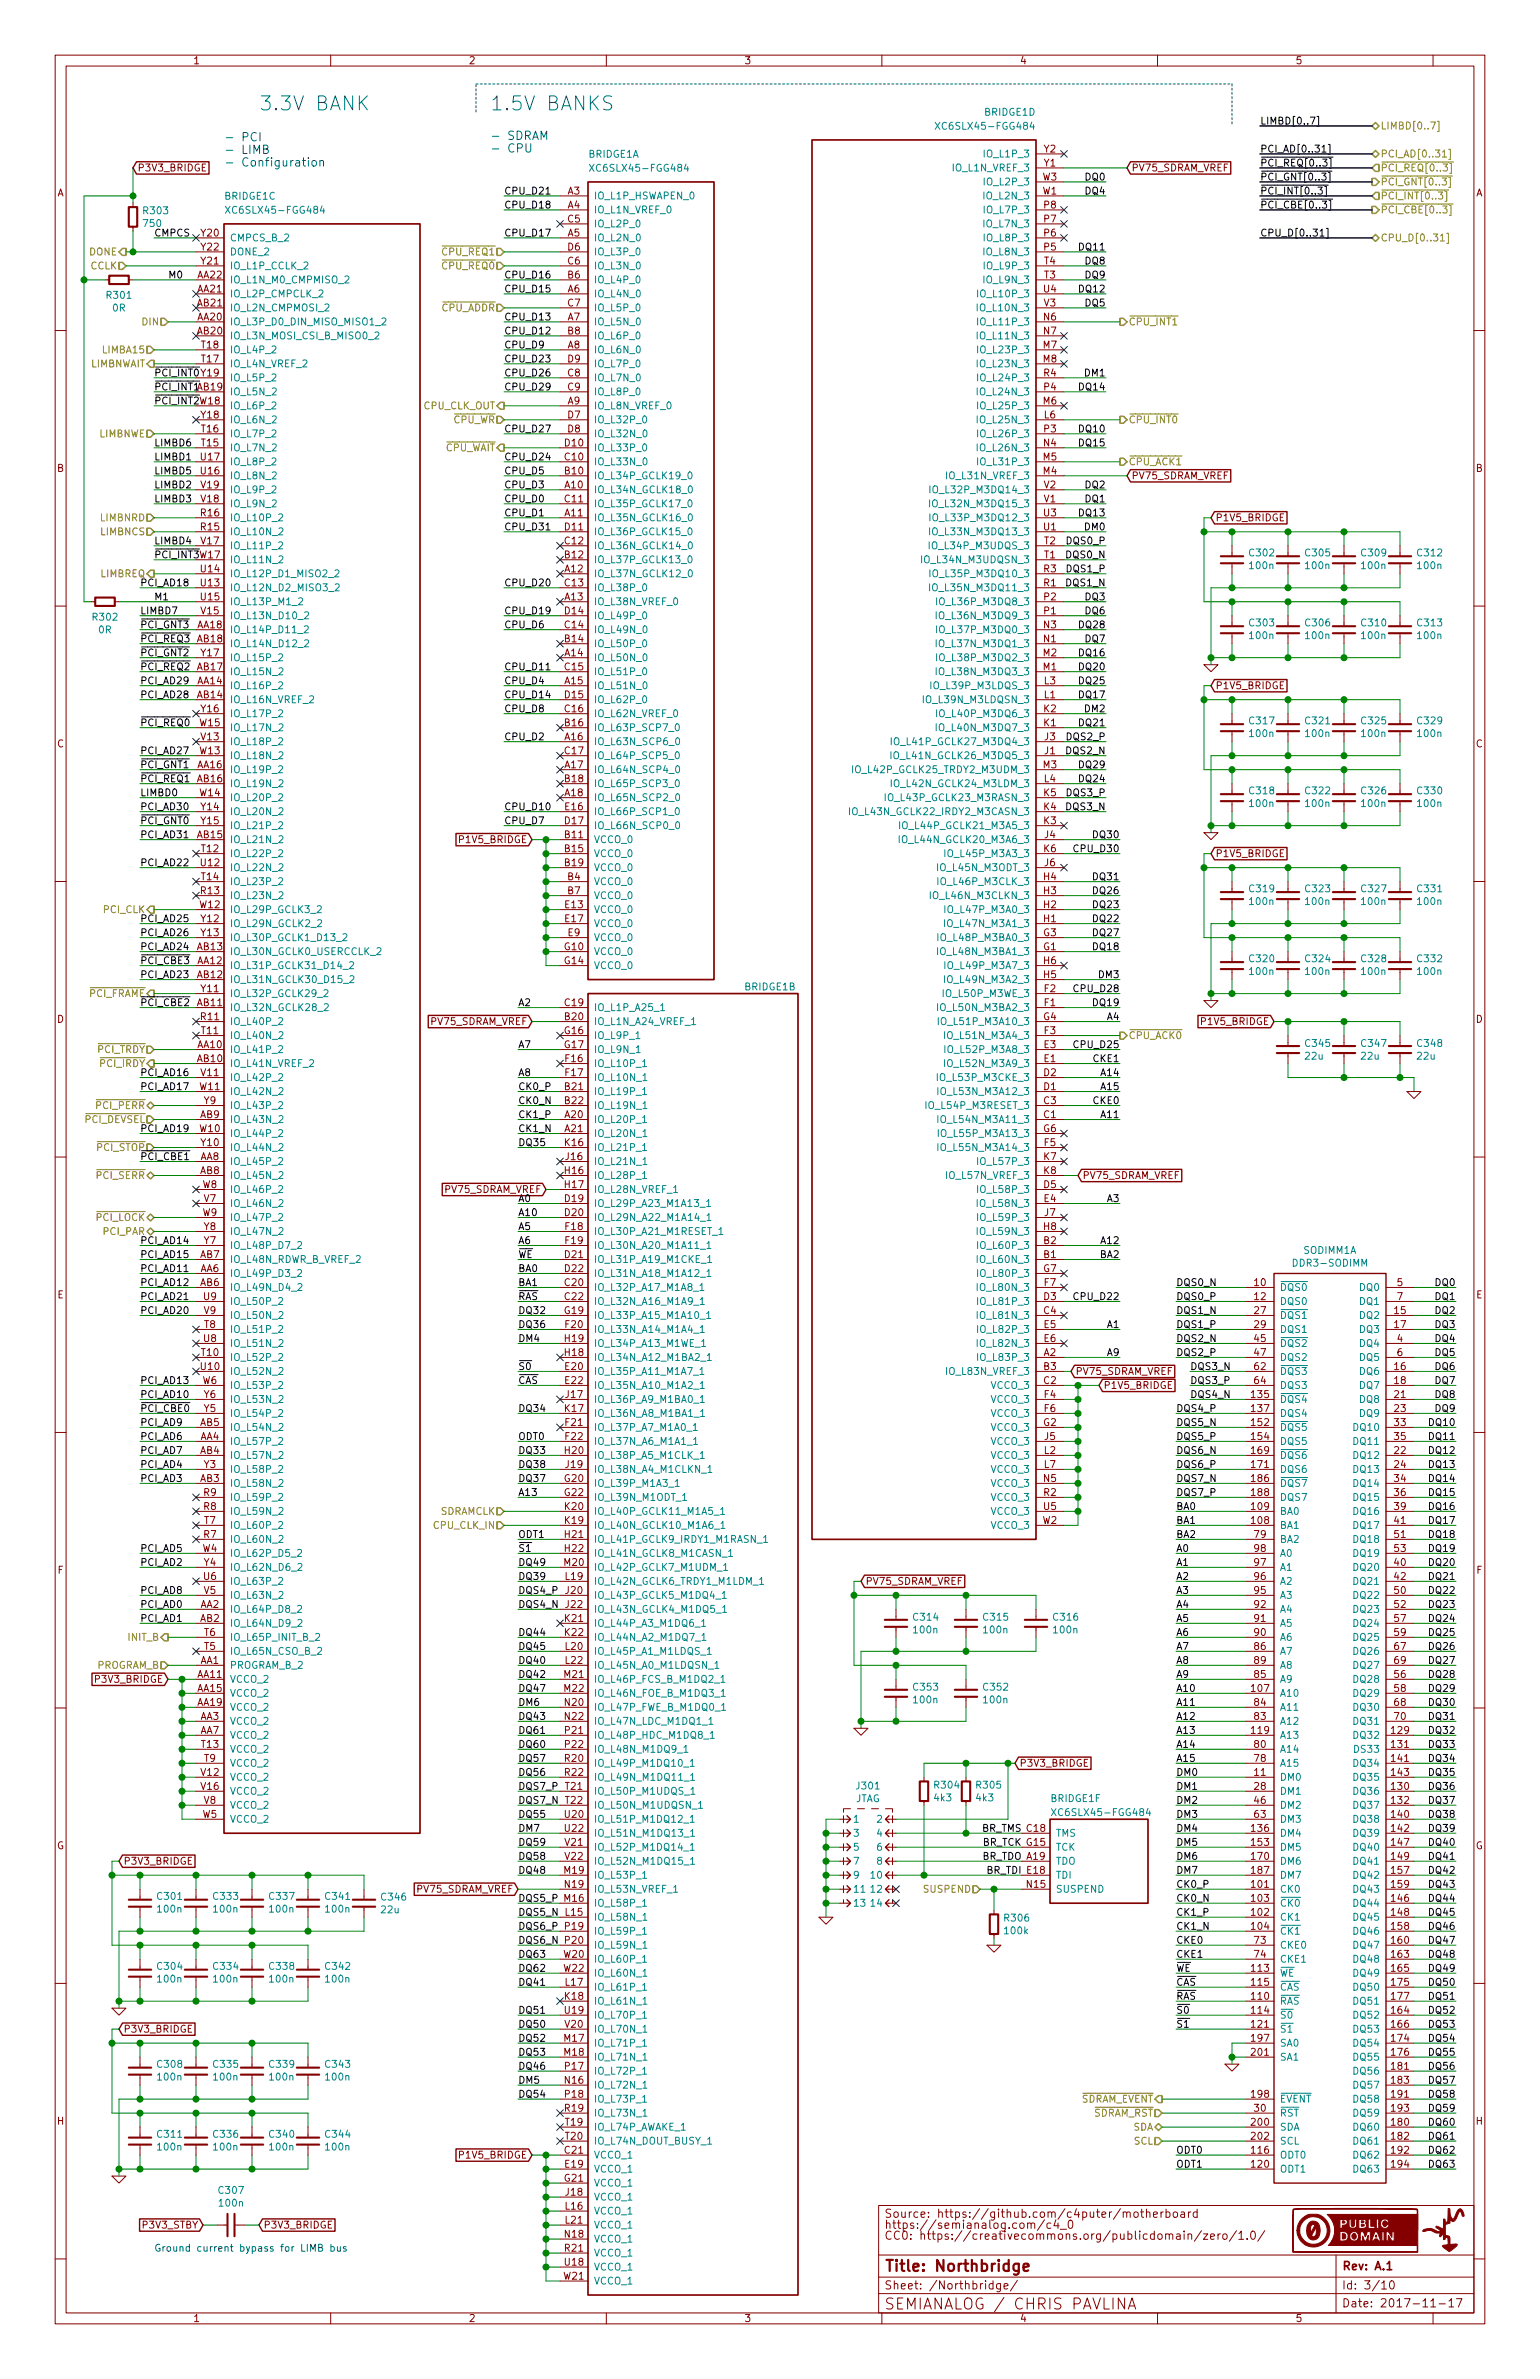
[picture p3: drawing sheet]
<svg xmlns="http://www.w3.org/2000/svg" width="279mm" height="432mm" viewBox="0 0 279 432" stroke-linecap="round" stroke-linejoin="round" font-family="sans-serif">
<defs><g id="words">
<g font-size="3.5" fill="#0000c2">
<text x="47" y="20.1">3.3V BANK</text>
<text x="88.9" y="20.1">1.5V BANKS</text>
</g>
<g font-size="2.8" fill="#840000">
<text x="160.4" y="412.3">Title: Northbridge</text>
<text x="160.4" y="419.2">SEMIANALOG / CHRIS PAVLINA</text>
</g>
<g font-size="2.1" fill="#0000c2">
<text x="40.6" y="27.9">- LIMB</text>
<text x="88.9" y="25.4">- SDRAM</text>
<text x="88.9" y="27.7">- CPU</text>
<text x="40.6" y="30.2">- Configuration</text>
</g>
<g font-size="2.1" fill="#840000">
<text x="160.4" y="406.5">CC0: https://creativecommons.org/publicdomain/zero/1.0/</text>
<text x="160.4" y="402.5">Source: https://github.com/c4puter/motherboard</text>
<text x="160.4" y="404.5">https://semianalog.com/c4_0</text>
<text x="243.4" y="412">Rev: A.1</text>
<text x="160.4" y="415.5">Sheet: /Northbridge/</text>
<text x="243.4" y="418.8">Date: 2017-11-17</text>
<text x="243.4" y="415.5">Id: 3/10</text>
</g>
<g font-size="1.8" fill="#840000">
<text x="35" y="11.6">1</text>
<text x="85" y="11.6">2</text>
<text x="135" y="11.6">3</text>
<text x="185" y="11.6">4</text>
<text x="235" y="11.6">5</text>
<text x="189.4" y="27.7">Y2</text>
<text x="10.4" y="35.6">A</text>
<text x="24.9" y="31.1">P3V3_BRIDGE</text>
<text x="103" y="35.3">A3</text>
<text x="189.2" y="35.3">W1</text>
<text x="189.2" y="32.8">W3</text>
<text x="189.4" y="30.2">Y1</text>
<text x="205.3" y="31.1">PV75_SDRAM_VREF</text>
<text x="267.8" y="35.6">A</text>
<text x="103" y="37.8">A4</text>
<text x="103" y="40.4">C5</text>
<text x="189.4" y="40.4">P7</text>
<text x="189.4" y="37.8">P8</text>
<text x="36.5" y="42.9">Y20</text>
<text x="36.5" y="45.5">Y22</text>
<text x="103" y="42.9">A5</text>
<text x="103" y="45.5">D6</text>
<text x="189.4" y="45.5">P5</text>
<text x="189.4" y="42.9">P6</text>
<text x="35.8" y="53.1">AA21</text>
<text x="35.8" y="50.5">AA22</text>
<text x="36.5" y="48">Y21</text>
<text x="103" y="53.1">A6</text>
<text x="103" y="50.5">B6</text>
<text x="103" y="48">C6</text>
<text x="189.4" y="53.1">U4</text>
<text x="189.5" y="50.5">T3</text>
<text x="189.5" y="48">T4</text>
<text x="35.8" y="58.2">AA20</text>
<text x="35.8" y="55.6">AB21</text>
<text x="103" y="58.2">A7</text>
<text x="103" y="55.6">C7</text>
<text x="189.4" y="58.2">N6</text>
<text x="189.4" y="55.6">V3</text>
<text x="35.8" y="60.7">AB20</text>
<text x="36.6" y="65.8">T17</text>
<text x="36.6" y="63.2">T18</text>
<text x="103" y="63.2">A8</text>
<text x="103" y="60.7">B8</text>
<text x="103" y="65.8">D9</text>
<text x="189.3" y="63.2">M7</text>
<text x="189.3" y="65.8">M8</text>
<text x="189.4" y="60.7">N7</text>
<text x="103" y="68.3">C8</text>
<text x="103" y="70.9">C9</text>
<text x="189.4" y="68.3">R4</text>
<text x="189.4" y="70.9">P4</text>
<text x="36.5" y="75.9">Y18</text>
<text x="103" y="75.9">D7</text>
<text x="103" y="73.4">A9</text>
<text x="189.3" y="73.4">M6</text>
<text x="189.5" y="75.9">L6</text>
<text x="36.5" y="83.6">U17</text>
<text x="36.6" y="81">T15</text>
<text x="36.6" y="78.5">T16</text>
<text x="102.5" y="83.6">C10</text>
<text x="102.5" y="81">D10</text>
<text x="103" y="78.5">D8</text>
<text x="189.3" y="83.6">M5</text>
<text x="189.4" y="81">N4</text>
<text x="189.4" y="78.5">P3</text>
<text x="10.4" y="85.6">B</text>
<text x="36.5" y="86.1">U16</text>
<text x="36.5" y="88.6">V19</text>
<text x="102.5" y="88.6">A10</text>
<text x="102.5" y="86.1">B10</text>
<text x="189.3" y="86.1">M4</text>
<text x="189.4" y="88.6">V2</text>
<text x="205.3" y="87">PV75_SDRAM_VREF</text>
<text x="267.8" y="85.6">B</text>
<text x="36.5" y="93.7">R16</text>
<text x="36.5" y="91.2">V18</text>
<text x="102.5" y="93.7">A11</text>
<text x="102.5" y="91.2">C11</text>
<text x="189.4" y="93.7">U3</text>
<text x="189.4" y="91.2">V1</text>
<text x="220.5" y="94.6">P1V5_BRIDGE</text>
<text x="36.5" y="96.3">R15</text>
<text x="36.5" y="98.8">V17</text>
<text x="102.5" y="96.3">D11</text>
<text x="102.5" y="101.3">B12</text>
<text x="102.5" y="98.8">C12</text>
<text x="189.4" y="96.3">U1</text>
<text x="189.5" y="101.3">T1</text>
<text x="189.5" y="98.8">T2</text>
<text x="36.5" y="106.4">U13</text>
<text x="36.5" y="103.9">U14</text>
<text x="102.5" y="103.9">A12</text>
<text x="102.5" y="106.4">C13</text>
<text x="189.4" y="106.4">R1</text>
<text x="189.4" y="103.9">R3</text>
<text x="36.5" y="109">U15</text>
<text x="36.5" y="111.5">V15</text>
<text x="102.5" y="109">A13</text>
<text x="102.5" y="111.5">D14</text>
<text x="189.4" y="111.5">P1</text>
<text x="189.4" y="109">P2</text>
<text x="35.8" y="114">AA18</text>
<text x="35.8" y="116.6">AB18</text>
<text x="36.5" y="119.1">Y17</text>
<text x="102.5" y="119.1">A14</text>
<text x="102.5" y="116.6">B14</text>
<text x="102.5" y="114">C14</text>
<text x="189.3" y="119.1">M2</text>
<text x="189.4" y="116.6">N1</text>
<text x="189.4" y="114">N3</text>
<text x="35.8" y="124.2">AA14</text>
<text x="35.8" y="121.7">AB17</text>
<text x="102.5" y="124.2">A15</text>
<text x="102.5" y="121.7">C15</text>
<text x="189.3" y="121.7">M1</text>
<text x="189.5" y="124.2">L3</text>
<text x="220.5" y="125.1">P1V5_BRIDGE</text>
<text x="35.8" y="126.7">AB14</text>
<text x="36.3" y="131.8">W15</text>
<text x="36.5" y="129.3">Y16</text>
<text x="102.5" y="126.7">D15</text>
<text x="102.5" y="131.8">B16</text>
<text x="102.5" y="129.3">C16</text>
<text x="189.4" y="131.8">K1</text>
<text x="189.4" y="129.3">K2</text>
<text x="189.5" y="126.7">L1</text>
<text x="10.4" y="135.6">C</text>
<text x="36.3" y="136.9">W13</text>
<text x="36.5" y="134.4">V13</text>
<text x="102.5" y="134.4">A16</text>
<text x="102.5" y="136.9">C17</text>
<text x="189.5" y="136.9">J1</text>
<text x="189.5" y="134.4">J3</text>
<text x="267.8" y="135.6">C</text>
<text x="35.8" y="139.4">AA16</text>
<text x="35.8" y="142">AB16</text>
<text x="102.5" y="139.4">A17</text>
<text x="102.5" y="142">B18</text>
<text x="189.3" y="139.4">M3</text>
<text x="189.5" y="142">L4</text>
<text x="36.3" y="144.5">W14</text>
<text x="36.5" y="147.1">Y14</text>
<text x="36.5" y="149.6">Y15</text>
<text x="102.5" y="149.6">D17</text>
<text x="102.5" y="144.5">A18</text>
<text x="102.6" y="147.1">E16</text>
<text x="189.4" y="149.6">K3</text>
<text x="189.4" y="147.1">K4</text>
<text x="189.4" y="144.5">K5</text>
<text x="35.8" y="152.1">AB15</text>
<text x="36.6" y="154.7">T12</text>
<text x="83.5" y="153">P1V5_BRIDGE</text>
<text x="102.5" y="152.1">B11</text>
<text x="102.5" y="154.7">B15</text>
<text x="189.4" y="154.7">K6</text>
<text x="189.5" y="152.1">J4</text>
<text x="220.5" y="155.6">P1V5_BRIDGE</text>
<text x="36.5" y="157.2">U12</text>
<text x="36.6" y="159.8">T14</text>
<text x="102.5" y="157.2">B19</text>
<text x="103" y="159.8">B4</text>
<text x="189.4" y="159.8">H4</text>
<text x="189.5" y="157.2">J6</text>
<text x="36.3" y="164.8">W12</text>
<text x="36.5" y="162.3">R13</text>
<text x="36.5" y="167.4">Y12</text>
<text x="102.6" y="164.8">E13</text>
<text x="102.6" y="167.4">E17</text>
<text x="103" y="162.3">B7</text>
<text x="189.4" y="167.4">H1</text>
<text x="189.4" y="164.8">H2</text>
<text x="189.4" y="162.3">H3</text>
<text x="35.8" y="172.5">AB13</text>
<text x="36.5" y="169.9">Y13</text>
<text x="102.5" y="172.5">G10</text>
<text x="103.1" y="169.9">E9</text>
<text x="189.3" y="172.5">G1</text>
<text x="189.3" y="169.9">G3</text>
<text x="35.8" y="175">AA12</text>
<text x="35.8" y="177.5">AB12</text>
<text x="102.5" y="175">G14</text>
<text x="189.4" y="177.5">H5</text>
<text x="189.4" y="175">H6</text>
<text x="10.4" y="185.6">D</text>
<text x="35.8" y="182.6">AB11</text>
<text x="36.5" y="185.2">R11</text>
<text x="36.5" y="180.1">Y11</text>
<text x="102.5" y="185.2">B20</text>
<text x="102.5" y="182.6">C19</text>
<text x="189.3" y="185.2">G4</text>
<text x="189.5" y="182.6">F1</text>
<text x="189.5" y="180.1">F2</text>
<text x="267.8" y="185.6">D</text>
<text x="35.8" y="190.2">AA10</text>
<text x="36.6" y="187.7">T11</text>
<text x="78.2" y="186.1">PV75_SDRAM_VREF</text>
<text x="102.5" y="187.7">G16</text>
<text x="102.5" y="190.2">G17</text>
<text x="189.4" y="190.2">E3</text>
<text x="189.5" y="187.7">F3</text>
<text x="218.2" y="186.1">P1V5_BRIDGE</text>
<text x="35.8" y="192.8">AB10</text>
<text x="36.3" y="197.9">W11</text>
<text x="36.5" y="195.3">V11</text>
<text x="102.5" y="197.9">B21</text>
<text x="102.6" y="192.8">F16</text>
<text x="102.6" y="195.3">F17</text>
<text x="189.4" y="197.9">D1</text>
<text x="189.4" y="195.3">D2</text>
<text x="189.4" y="192.8">E1</text>
<text x="36.3" y="202.9">AB9</text>
<text x="37" y="200.4">Y9</text>
<text x="102.5" y="202.9">A20</text>
<text x="102.5" y="200.4">B22</text>
<text x="189.4" y="202.9">C1</text>
<text x="189.4" y="200.4">C3</text>
<text x="36.3" y="205.5">W10</text>
<text x="36.5" y="208">Y10</text>
<text x="102.5" y="205.5">A21</text>
<text x="102.5" y="208">K16</text>
<text x="189.3" y="205.5">G6</text>
<text x="189.5" y="208">F5</text>
<text x="36.3" y="210.6">AA8</text>
<text x="36.3" y="213.1">AB8</text>
<text x="36.8" y="215.6">W8</text>
<text x="102.5" y="213.1">H16</text>
<text x="102.5" y="215.6">H17</text>
<text x="102.7" y="210.6">J16</text>
<text x="189.4" y="215.6">D5</text>
<text x="189.4" y="210.6">K7</text>
<text x="189.4" y="213.1">K8</text>
<text x="196.4" y="214">PV75_SDRAM_VREF</text>
<text x="36.8" y="220.7">W9</text>
<text x="37" y="218.2">V7</text>
<text x="80.8" y="216.5">PV75_SDRAM_VREF</text>
<text x="102.5" y="220.7">D20</text>
<text x="102.5" y="218.2">D19</text>
<text x="189.4" y="218.2">E4</text>
<text x="189.5" y="220.7">J7</text>
<text x="37" y="225.8">Y7</text>
<text x="37" y="223.3">Y8</text>
<text x="102.6" y="223.3">F18</text>
<text x="102.6" y="225.8">F19</text>
<text x="189.4" y="225.8">B2</text>
<text x="189.4" y="223.3">H8</text>
<text x="36.3" y="230.9">AA6</text>
<text x="36.3" y="233.4">AB6</text>
<text x="36.3" y="228.3">AB7</text>
<text x="102.5" y="233.4">C20</text>
<text x="102.5" y="228.3">D21</text>
<text x="102.5" y="230.9">D22</text>
<text x="189.3" y="230.9">G7</text>
<text x="189.4" y="228.3">B1</text>
<text x="189.5" y="233.4">F7</text>
<text x="227.6" y="233.4">10</text>
<text x="253.5" y="233.4">5</text>
<text x="10.4" y="235.6">E</text>
<text x="37" y="236">U9</text>
<text x="37" y="238.5">V9</text>
<text x="102.5" y="238.5">G19</text>
<text x="102.5" y="236">C22</text>
<text x="189.4" y="236">D3</text>
<text x="189.4" y="238.5">C4</text>
<text x="227.6" y="236">12</text>
<text x="227.6" y="238.5">27</text>
<text x="253" y="238.5">15</text>
<text x="253.5" y="236">7</text>
<text x="267.8" y="235.6">E</text>
<text x="37" y="243.6">U8</text>
<text x="37.1" y="241">T8</text>
<text x="102.5" y="243.6">H19</text>
<text x="102.6" y="241">F20</text>
<text x="189.4" y="241">E5</text>
<text x="189.4" y="243.6">E6</text>
<text x="227.6" y="241">29</text>
<text x="227.6" y="243.6">45</text>
<text x="253" y="241">17</text>
<text x="253.5" y="243.6">4</text>
<text x="36.5" y="248.7">U10</text>
<text x="36.6" y="246.1">T10</text>
<text x="36.8" y="251.2">W6</text>
<text x="102.5" y="246.1">H18</text>
<text x="102.6" y="248.7">E20</text>
<text x="102.6" y="251.2">E22</text>
<text x="189.4" y="246.1">A2</text>
<text x="189.4" y="251.2">C2</text>
<text x="189.4" y="248.7">B3</text>
<text x="195.1" y="249.6">PV75_SDRAM_VREF</text>
<text x="227.6" y="246.1">47</text>
<text x="227.6" y="248.7">62</text>
<text x="227.6" y="251.2">64</text>
<text x="253" y="248.7">16</text>
<text x="253" y="251.2">18</text>
<text x="253.5" y="246.1">6</text>
<text x="37" y="256.3">Y5</text>
<text x="37" y="253.7">Y6</text>
<text x="102.5" y="256.3">K17</text>
<text x="102.7" y="253.7">J17</text>
<text x="189.5" y="253.7">F4</text>
<text x="189.5" y="256.3">F6</text>
<text x="200.2" y="252.1">P1V5_BRIDGE</text>
<text x="227.1" y="253.7">135</text>
<text x="227.1" y="256.3">137</text>
<text x="253" y="253.7">21</text>
<text x="253" y="256.3">23</text>
<text x="36.3" y="261.4">AA4</text>
<text x="36.3" y="263.9">AB4</text>
<text x="36.3" y="258.8">AB5</text>
<text x="102.5" y="263.9">H20</text>
<text x="102.6" y="258.8">F21</text>
<text x="102.6" y="261.4">F22</text>
<text x="189.3" y="258.8">G2</text>
<text x="189.5" y="263.9">L2</text>
<text x="189.5" y="261.4">J5</text>
<text x="227.1" y="258.8">152</text>
<text x="227.1" y="261.4">154</text>
<text x="227.1" y="263.9">169</text>
<text x="253" y="263.9">22</text>
<text x="253" y="258.8">33</text>
<text x="253" y="261.4">35</text>
<text x="36.3" y="269">AB3</text>
<text x="37" y="266.4">Y3</text>
<text x="102.5" y="269">G20</text>
<text x="102.7" y="266.4">J19</text>
<text x="189.4" y="269">N5</text>
<text x="189.5" y="266.4">L7</text>
<text x="227.1" y="266.4">171</text>
<text x="227.1" y="269">186</text>
<text x="253" y="266.4">24</text>
<text x="253" y="269">34</text>
<text x="37" y="274.1">R8</text>
<text x="37" y="271.5">R9</text>
<text x="102.5" y="271.5">G22</text>
<text x="102.5" y="274.1">K20</text>
<text x="189.4" y="271.5">R2</text>
<text x="189.4" y="274.1">U5</text>
<text x="227.1" y="274.1">109</text>
<text x="227.1" y="271.5">188</text>
<text x="253" y="271.5">36</text>
<text x="253" y="274.1">39</text>
<text x="36.8" y="281.7">W4</text>
<text x="37" y="279.1">R7</text>
<text x="37.1" y="276.6">T7</text>
<text x="102.5" y="279.1">H21</text>
<text x="102.5" y="281.7">H22</text>
<text x="102.5" y="276.6">K19</text>
<text x="189.2" y="276.6">W2</text>
<text x="227.1" y="276.6">108</text>
<text x="227.6" y="279.1">79</text>
<text x="227.6" y="281.7">98</text>
<text x="253" y="276.6">41</text>
<text x="253" y="279.1">51</text>
<text x="253" y="281.7">53</text>
<text x="10.5" y="285.6">F</text>
<text x="37" y="286.8">U6</text>
<text x="37" y="284.2">Y4</text>
<text x="102.4" y="284.2">M20</text>
<text x="102.6" y="286.8">L19</text>
<text x="157" y="287.7">PV75_SDRAM_VREF</text>
<text x="227.6" y="286.8">96</text>
<text x="227.6" y="284.2">97</text>
<text x="253" y="284.2">40</text>
<text x="253" y="286.8">42</text>
<text x="267.9" y="285.6">F</text>
<text x="36.3" y="291.8">AA2</text>
<text x="37" y="289.3">V5</text>
<text x="102.7" y="289.3">J20</text>
<text x="102.7" y="291.8">J22</text>
<text x="227.6" y="291.8">92</text>
<text x="227.6" y="289.3">95</text>
<text x="253" y="289.3">50</text>
<text x="253" y="291.8">52</text>
<text x="36.3" y="294.4">AB2</text>
<text x="37.1" y="299.5">T5</text>
<text x="37.1" y="296.9">T6</text>
<text x="102.5" y="294.4">K21</text>
<text x="102.5" y="296.9">K22</text>
<text x="102.6" y="299.5">L20</text>
<text x="227.6" y="299.5">86</text>
<text x="227.6" y="296.9">90</text>
<text x="227.6" y="294.4">91</text>
<text x="253" y="294.4">57</text>
<text x="253" y="296.9">59</text>
<text x="253" y="299.5">67</text>
<text x="17.5" y="305.4">P3V3_BRIDGE</text>
<text x="35.8" y="304.5">AA11</text>
<text x="36.3" y="302">AA1</text>
<text x="102.4" y="304.5">M21</text>
<text x="102.6" y="302">L22</text>
<text x="227.6" y="304.5">85</text>
<text x="227.6" y="302">89</text>
<text x="253" y="304.5">56</text>
<text x="253" y="302">69</text>
<text x="35.8" y="307.1">AA15</text>
<text x="35.8" y="309.6">AA19</text>
<text x="102.4" y="307.1">M22</text>
<text x="102.5" y="309.6">N20</text>
<text x="227.1" y="307.1">107</text>
<text x="227.6" y="309.6">84</text>
<text x="253" y="307.1">58</text>
<text x="253" y="309.6">68</text>
<text x="36.3" y="312.2">AA3</text>
<text x="36.3" y="314.7">AA7</text>
<text x="36.6" y="317.2">T13</text>
<text x="102.5" y="312.2">N22</text>
<text x="102.6" y="314.7">P21</text>
<text x="102.6" y="317.2">P22</text>
<text x="227.1" y="314.7">119</text>
<text x="227.6" y="317.2">80</text>
<text x="227.6" y="312.2">83</text>
<text x="252.5" y="314.7">129</text>
<text x="252.5" y="317.2">131</text>
<text x="253" y="312.2">70</text>
<text x="36.5" y="322.3">V12</text>
<text x="37.1" y="319.8">T9</text>
<text x="102.5" y="319.8">R20</text>
<text x="102.5" y="322.3">R22</text>
<text x="184.9" y="320.7">P3V3_BRIDGE</text>
<text x="227.6" y="322.3">11</text>
<text x="227.6" y="319.8">78</text>
<text x="252.5" y="319.8">141</text>
<text x="252.5" y="322.3">143</text>
<text x="36.5" y="324.9">V16</text>
<text x="36.8" y="329.9">W5</text>
<text x="37" y="327.4">V8</text>
<text x="102.5" y="329.9">U20</text>
<text x="102.6" y="324.9">T21</text>
<text x="102.6" y="327.4">T22</text>
<text x="227.6" y="324.9">28</text>
<text x="227.6" y="327.4">46</text>
<text x="227.6" y="329.9">63</text>
<text x="252.5" y="324.9">130</text>
<text x="252.5" y="327.4">132</text>
<text x="252.5" y="329.9">140</text>
<text x="10.3" y="335.6">G</text>
<text x="102.5" y="332.5">U22</text>
<text x="102.6" y="335">V21</text>
<text x="178.2" y="332.5">BR_TMS C18</text>
<text x="178.3" y="335">BR_TCK G15</text>
<text x="227.1" y="332.5">136</text>
<text x="227.1" y="335">153</text>
<text x="252.5" y="332.5">142</text>
<text x="252.5" y="335">147</text>
<text x="267.7" y="335.6">G</text>
<text x="22.4" y="338.5">P3V3_BRIDGE</text>
<text x="102.4" y="340.1">M19</text>
<text x="102.6" y="337.6">V22</text>
<text x="178.2" y="337.6">BR_TDO A19</text>
<text x="179" y="340.1">BR_TDI E18</text>
<text x="227.1" y="337.6">170</text>
<text x="227.1" y="340.1">187</text>
<text x="252.5" y="337.6">149</text>
<text x="252.5" y="340.1">157</text>
<text x="75.7" y="343.5">PV75_SDRAM_VREF</text>
<text x="102.4" y="345.2">M16</text>
<text x="102.5" y="342.6">N19</text>
<text x="102.6" y="347.7">L15</text>
<text x="186.3" y="342.6">N15</text>
<text x="227.1" y="342.6">101</text>
<text x="227.1" y="347.7">102</text>
<text x="227.1" y="345.2">103</text>
<text x="252.5" y="345.2">146</text>
<text x="252.5" y="347.7">148</text>
<text x="252.5" y="342.6">159</text>
<text x="102.6" y="352.8">P20</text>
<text x="102.6" y="350.3">P19</text>
<text x="227.1" y="350.3">104</text>
<text x="227.6" y="352.8">73</text>
<text x="252.5" y="350.3">158</text>
<text x="252.5" y="352.8">160</text>
<text x="102.3" y="355.3">W20</text>
<text x="102.3" y="357.9">W22</text>
<text x="227.1" y="357.9">113</text>
<text x="227.6" y="355.3">74</text>
<text x="252.5" y="355.3">163</text>
<text x="252.5" y="357.9">165</text>
<text x="102.5" y="363">K18</text>
<text x="102.5" y="365.5">U19</text>
<text x="102.6" y="360.4">L17</text>
<text x="227.1" y="363">110</text>
<text x="227.1" y="365.5">114</text>
<text x="227.1" y="360.4">115</text>
<text x="252.5" y="365.5">164</text>
<text x="252.5" y="360.4">175</text>
<text x="252.5" y="363">177</text>
<text x="22.4" y="368.9">P3V3_BRIDGE</text>
<text x="102.4" y="370.6">M17</text>
<text x="102.6" y="368">V20</text>
<text x="227.1" y="368">121</text>
<text x="227.1" y="370.6">197</text>
<text x="252.5" y="368">166</text>
<text x="252.5" y="370.6">174</text>
<text x="102.4" y="373.1">M18</text>
<text x="102.6" y="375.7">P17</text>
<text x="227.1" y="373.1">201</text>
<text x="252.5" y="373.1">176</text>
<text x="252.5" y="375.7">181</text>
<text x="102.5" y="378.2">N16</text>
<text x="102.5" y="383.3">R19</text>
<text x="102.6" y="380.7">P18</text>
<text x="227.1" y="380.7">198</text>
<text x="227.6" y="383.3">30</text>
<text x="252.5" y="378.2">183</text>
<text x="252.5" y="380.7">191</text>
<text x="252.5" y="383.3">193</text>
<text x="10.4" y="385.6">H</text>
<text x="102.6" y="388.4">T20</text>
<text x="102.6" y="385.8">T19</text>
<text x="227.1" y="385.8">200</text>
<text x="227.1" y="388.4">202</text>
<text x="252.5" y="385.8">180</text>
<text x="252.5" y="388.4">182</text>
<text x="267.8" y="385.6">H</text>
<text x="83.5" y="391.8">P1V5_BRIDGE</text>
<text x="102.5" y="396">G21</text>
<text x="102.5" y="390.9">C21</text>
<text x="102.6" y="393.4">E19</text>
<text x="227.1" y="390.9">116</text>
<text x="227.1" y="393.4">120</text>
<text x="252.5" y="390.9">192</text>
<text x="252.5" y="393.4">194</text>
<text x="102.6" y="401.1">L16</text>
<text x="102.7" y="398.5">J18</text>
<text x="26" y="404.5">P3V3_STBY</text>
<text x="47.8" y="404.5">P3V3_BRIDGE</text>
<text x="102.5" y="406.1">N18</text>
<text x="102.6" y="403.6">L21</text>
<text x="102.3" y="413.8">W21</text>
<text x="102.5" y="408.7">R21</text>
<text x="102.5" y="411.2">U18</text>
<text x="35" y="421.4">1</text>
<text x="85" y="421.4">2</text>
<text x="135" y="421.4">3</text>
<text x="185" y="421.4">4</text>
<text x="235" y="421.4">5</text>
</g>
<g font-size="1.8" fill="#008484">
<text x="170.6" y="23.5">XC6SLX45-FGG484</text>
<text x="178.6" y="21">BRIDGE1D</text>
<text x="106.8" y="28.6">BRIDGE1A</text>
<text x="178.9" y="28.6">IO_L1P_3</text>
<text x="107.8" y="31.2">XC6SLX45-FGG484</text>
<text x="173.1" y="31.1">IO_L1N_VREF_3</text>
<text x="178.9" y="33.7">IO_L2P_3</text>
<text x="26.1" y="38.9">R303</text>
<text x="26.1" y="41.2">750</text>
<text x="40.8" y="36.2">BRIDGE1C</text>
<text x="41.8" y="38.8">XC6SLX45-FGG484</text>
<text x="107.7" y="36.2">IO_L1P_HSWAPEN_0</text>
<text x="107.7" y="38.7">IO_L1N_VREF_0</text>
<text x="107.7" y="41.3">IO_L2P_0</text>
<text x="178.8" y="36.2">IO_L2N_3</text>
<text x="178.8" y="41.3">IO_L7N_3</text>
<text x="178.9" y="38.7">IO_L7P_3</text>
<text x="41.7" y="43.8">CMPCS_B_2</text>
<text x="41.7" y="46.4">DONE_2</text>
<text x="107.7" y="43.8">IO_L2N_0</text>
<text x="107.7" y="46.4">IO_L3P_0</text>
<text x="178.8" y="46.4">IO_L8N_3</text>
<text x="178.9" y="43.8">IO_L8P_3</text>
<text x="41.7" y="48.9">IO_L1P_CCLK_2</text>
<text x="41.7" y="54">IO_L2P_CMPCLK_2</text>
<text x="41.7" y="51.4">IO_L1N_M0_CMPMISO_2</text>
<text x="107.7" y="54">IO_L4N_0</text>
<text x="107.7" y="51.4">IO_L4P_0</text>
<text x="107.7" y="48.9">IO_L3N_0</text>
<text x="177.9" y="54">IO_L10P_3</text>
<text x="178.8" y="51.4">IO_L9N_3</text>
<text x="178.9" y="48.9">IO_L9P_3</text>
<text x="19.5" y="54.2">R301</text>
<text x="20.5" y="56.5">0R</text>
<text x="41.7" y="59.1">IO_L3P_D0_DIN_MISO_MISO1_2</text>
<text x="41.7" y="56.5">IO_L2N_CMPMOSI_2</text>
<text x="107.7" y="59.1">IO_L5N_0</text>
<text x="107.7" y="56.5">IO_L5P_0</text>
<text x="177.8" y="56.5">IO_L10N_3</text>
<text x="177.9" y="59.1">IO_L11P_3</text>
<text x="41.7" y="64.1">IO_L4P_2</text>
<text x="41.7" y="61.6">IO_L3N_MOSI_CSI_B_MISO0_2</text>
<text x="107.7" y="64.1">IO_L6N_0</text>
<text x="107.7" y="61.6">IO_L6P_0</text>
<text x="177.8" y="61.6">IO_L11N_3</text>
<text x="177.9" y="64.1">IO_L23P_3</text>
<text x="41.7" y="66.7">IO_L4N_VREF_2</text>
<text x="41.7" y="69.2">IO_L5P_2</text>
<text x="41.7" y="71.8">IO_L5N_2</text>
<text x="107.7" y="69.2">IO_L7N_0</text>
<text x="107.7" y="71.8">IO_L8P_0</text>
<text x="107.7" y="66.7">IO_L7P_0</text>
<text x="177.8" y="71.8">IO_L24N_3</text>
<text x="177.8" y="66.7">IO_L23N_3</text>
<text x="177.9" y="69.2">IO_L24P_3</text>
<text x="41.7" y="74.3">IO_L6P_2</text>
<text x="41.7" y="76.8">IO_L6N_2</text>
<text x="107.7" y="76.8">IO_L32P_0</text>
<text x="107.7" y="74.3">IO_L8N_VREF_0</text>
<text x="177.8" y="76.8">IO_L25N_3</text>
<text x="177.9" y="74.3">IO_L25P_3</text>
<text x="41.7" y="81.9">IO_L7N_2</text>
<text x="41.7" y="79.4">IO_L7P_2</text>
<text x="107.7" y="79.4">IO_L32N_0</text>
<text x="107.7" y="81.9">IO_L33P_0</text>
<text x="177.8" y="81.9">IO_L26N_3</text>
<text x="177.9" y="79.4">IO_L26P_3</text>
<text x="41.7" y="87">IO_L8N_2</text>
<text x="41.7" y="84.5">IO_L8P_2</text>
<text x="41.7" y="89.5">IO_L9P_2</text>
<text x="107.7" y="89.5">IO_L34N_GCLK18_0</text>
<text x="107.7" y="87">IO_L34P_GCLK19_0</text>
<text x="107.7" y="84.5">IO_L33N_0</text>
<text x="169.8" y="89.5">IO_L32P_M3DQ14_3</text>
<text x="172.1" y="87">IO_L31N_VREF_3</text>
<text x="177.9" y="84.5">IO_L31P_3</text>
<text x="41.7" y="94.6">IO_L10P_2</text>
<text x="41.7" y="92.1">IO_L9N_2</text>
<text x="107.7" y="94.6">IO_L35N_GCLK16_0</text>
<text x="107.7" y="92.1">IO_L35P_GCLK17_0</text>
<text x="169.7" y="92.1">IO_L32N_M3DQ15_3</text>
<text x="169.8" y="94.6">IO_L33P_M3DQ12_3</text>
<text x="41.7" y="97.2">IO_L10N_2</text>
<text x="41.7" y="99.7">IO_L11P_2</text>
<text x="107.7" y="97.2">IO_L36P_GCLK15_0</text>
<text x="107.7" y="99.7">IO_L36N_GCLK14_0</text>
<text x="169.3" y="99.7">IO_L34P_M3UDQS_3</text>
<text x="169.7" y="97.2">IO_L33N_M3DQ13_3</text>
<text x="226.8" y="101">C302</text>
<text x="237" y="101">C305</text>
<text x="247.1" y="101">C309</text>
<text x="257.3" y="101">C312</text>
<text x="41.7" y="107.3">IO_L12N_D2_MISO3_2</text>
<text x="41.7" y="104.8">IO_L12P_D1_MISO2_2</text>
<text x="41.7" y="102.2">IO_L11N_2</text>
<text x="107.7" y="104.8">IO_L37N_GCLK12_0</text>
<text x="107.7" y="102.2">IO_L37P_GCLK13_0</text>
<text x="107.7" y="107.3">IO_L38P_0</text>
<text x="168" y="102.2">IO_L34N_M3UDQSN_3</text>
<text x="169.7" y="107.3">IO_L35N_M3DQ11_3</text>
<text x="169.8" y="104.8">IO_L35P_M3DQ10_3</text>
<text x="226.8" y="103.3">100n</text>
<text x="237" y="103.3">100n</text>
<text x="247.2" y="103.3">100n</text>
<text x="257.3" y="103.3">100n</text>
<text x="16.9" y="112.6">R302</text>
<text x="41.7" y="109.9">IO_L13P_M1_2</text>
<text x="41.7" y="112.4">IO_L13N_D10_2</text>
<text x="107.7" y="109.9">IO_L38N_VREF_0</text>
<text x="107.7" y="112.4">IO_L49P_0</text>
<text x="170.7" y="112.4">IO_L36N_M3DQ9_3</text>
<text x="170.8" y="109.9">IO_L36P_M3DQ8_3</text>
<text x="226.8" y="113.7">C303</text>
<text x="237" y="113.7">C306</text>
<text x="247.1" y="113.7">C310</text>
<text x="257.3" y="113.7">C313</text>
<text x="17.9" y="115">0R</text>
<text x="41.7" y="114.9">IO_L14P_D11_2</text>
<text x="41.7" y="117.5">IO_L14N_D12_2</text>
<text x="107.7" y="117.5">IO_L50P_0</text>
<text x="107.7" y="114.9">IO_L49N_0</text>
<text x="170.7" y="117.5">IO_L37N_M3DQ1_3</text>
<text x="170.8" y="114.9">IO_L37P_M3DQ0_3</text>
<text x="226.8" y="116">100n</text>
<text x="237" y="116">100n</text>
<text x="247.2" y="116">100n</text>
<text x="257.3" y="116">100n</text>
<text x="41.7" y="120">IO_L15P_2</text>
<text x="41.7" y="125.1">IO_L16P_2</text>
<text x="41.7" y="122.6">IO_L15N_2</text>
<text x="107.7" y="120">IO_L50N_0</text>
<text x="107.7" y="125.1">IO_L51N_0</text>
<text x="107.7" y="122.6">IO_L51P_0</text>
<text x="169.5" y="125.1">IO_L39P_M3LDQS_3</text>
<text x="170.7" y="122.6">IO_L38N_M3DQ3_3</text>
<text x="170.8" y="120">IO_L38P_M3DQ2_3</text>
<text x="41.7" y="130.2">IO_L17P_2</text>
<text x="41.7" y="127.6">IO_L16N_VREF_2</text>
<text x="107.7" y="127.6">IO_L62P_0</text>
<text x="107.7" y="130.2">IO_L62N_VREF_0</text>
<text x="168.2" y="127.6">IO_L39N_M3LDQSN_3</text>
<text x="170.8" y="130.2">IO_L40P_M3DQ6_3</text>
<text x="226.8" y="131.5">C317</text>
<text x="237" y="131.5">C321</text>
<text x="247.1" y="131.5">C325</text>
<text x="257.3" y="131.5">C329</text>
<text x="41.7" y="135.3">IO_L18P_2</text>
<text x="41.7" y="137.8">IO_L18N_2</text>
<text x="41.7" y="132.7">IO_L17N_2</text>
<text x="107.7" y="135.3">IO_L63N_SCP6_0</text>
<text x="107.7" y="132.7">IO_L63P_SCP7_0</text>
<text x="107.7" y="137.8">IO_L64P_SCP5_0</text>
<text x="162.8" y="137.8">IO_L41N_GCLK26_M3DQ5_3</text>
<text x="162.9" y="135.3">IO_L41P_GCLK27_M3DQ4_3</text>
<text x="170.7" y="132.7">IO_L40N_M3DQ7_3</text>
<text x="226.8" y="133.8">100n</text>
<text x="237" y="133.8">100n</text>
<text x="247.2" y="133.8">100n</text>
<text x="257.3" y="133.8">100n</text>
<text x="41.7" y="140.3">IO_L19P_2</text>
<text x="41.7" y="142.9">IO_L19N_2</text>
<text x="107.7" y="140.3">IO_L64N_SCP4_0</text>
<text x="107.7" y="142.9">IO_L65P_SCP3_0</text>
<text x="155.7" y="140.3">IO_L42P_GCLK25_TRDY2_M3UDM_3</text>
<text x="162.6" y="142.9">IO_L42N_GCLK24_M3LDM_3</text>
<text x="41.7" y="145.4">IO_L20P_2</text>
<text x="41.7" y="148">IO_L20N_2</text>
<text x="107.7" y="148">IO_L66P_SCP1_0</text>
<text x="107.7" y="145.4">IO_L65N_SCP2_0</text>
<text x="155.2" y="148">IO_L43N_GCLK22_IRDY2_M3CASN_3</text>
<text x="161.5" y="145.4">IO_L43P_GCLK23_M3RASN_3</text>
<text x="226.8" y="144.2">C318</text>
<text x="226.8" y="146.5">100n</text>
<text x="237" y="144.2">C322</text>
<text x="237" y="146.5">100n</text>
<text x="247.1" y="144.2">C326</text>
<text x="247.2" y="146.5">100n</text>
<text x="257.3" y="144.2">C330</text>
<text x="257.3" y="146.5">100n</text>
<text x="41.7" y="155.6">IO_L22P_2</text>
<text x="41.7" y="150.5">IO_L21P_2</text>
<text x="41.7" y="153">IO_L21N_2</text>
<text x="107.7" y="153">VCCO_0</text>
<text x="107.7" y="155.6">VCCO_0</text>
<text x="107.7" y="150.5">IO_L66N_SCP0_0</text>
<text x="164.1" y="153">IO_L44N_GCLK20_M3A6_3</text>
<text x="164.2" y="150.5">IO_L44P_GCLK21_M3A5_3</text>
<text x="172.2" y="155.6">IO_L45P_M3A3_3</text>
<text x="41.7" y="158.1">IO_L22N_2</text>
<text x="41.7" y="160.7">IO_L23P_2</text>
<text x="107.7" y="160.7">VCCO_0</text>
<text x="107.7" y="158.1">VCCO_0</text>
<text x="170.6" y="158.1">IO_L45N_M3ODT_3</text>
<text x="170.8" y="160.7">IO_L46P_M3CLK_3</text>
<text x="226.8" y="162">C319</text>
<text x="237" y="162">C323</text>
<text x="247.1" y="162">C327</text>
<text x="257.3" y="162">C331</text>
<text x="41.7" y="165.7">IO_L29P_GCLK3_2</text>
<text x="41.7" y="163.2">IO_L23N_2</text>
<text x="107.7" y="163.2">VCCO_0</text>
<text x="107.7" y="165.7">VCCO_0</text>
<text x="169.4" y="163.2">IO_L46N_M3CLKN_3</text>
<text x="172.2" y="165.7">IO_L47P_M3A0_3</text>
<text x="226.8" y="164.3">100n</text>
<text x="237" y="164.3">100n</text>
<text x="247.2" y="164.3">100n</text>
<text x="257.3" y="164.3">100n</text>
<text x="41.7" y="168.3">IO_L29N_GCLK2_2</text>
<text x="41.7" y="170.8">IO_L30P_GCLK1_D13_2</text>
<text x="41.7" y="173.4">IO_L30N_GCLK0_USERCCLK_2</text>
<text x="107.7" y="170.8">VCCO_0</text>
<text x="107.7" y="173.4">VCCO_0</text>
<text x="107.7" y="168.3">VCCO_0</text>
<text x="170.8" y="173.4">IO_L48N_M3BA1_3</text>
<text x="170.9" y="170.8">IO_L48P_M3BA0_3</text>
<text x="172.1" y="168.3">IO_L47N_M3A1_3</text>
<text x="41.7" y="175.9">IO_L31P_GCLK31_D14_2</text>
<text x="41.7" y="178.4">IO_L31N_GCLK30_D15_2</text>
<text x="107.7" y="175.9">VCCO_0</text>
<text x="135.1" y="179.8">BRIDGE1B</text>
<text x="172.1" y="178.4">IO_L49N_M3A2_3</text>
<text x="172.2" y="175.9">IO_L49P_M3A7_3</text>
<text x="226.8" y="174.7">C320</text>
<text x="226.8" y="177">100n</text>
<text x="237" y="174.7">C324</text>
<text x="237" y="177">100n</text>
<text x="247.1" y="174.7">C328</text>
<text x="247.2" y="177">100n</text>
<text x="257.3" y="174.7">C332</text>
<text x="257.3" y="177">100n</text>
<text x="41.7" y="181">IO_L32P_GCLK29_2</text>
<text x="41.7" y="183.5">IO_L32N_GCLK28_2</text>
<text x="107.7" y="183.5">IO_L1P_A25_1</text>
<text x="170.8" y="183.5">IO_L50N_M3BA2_3</text>
<text x="171.6" y="181">IO_L50P_M3WE_3</text>
<text x="41.7" y="186.1">IO_L40P_2</text>
<text x="41.7" y="188.6">IO_L40N_2</text>
<text x="41.7" y="191.1">IO_L41P_2</text>
<text x="107.7" y="186.1">IO_L1N_A24_VREF_1</text>
<text x="107.7" y="188.6">IO_L9P_1</text>
<text x="107.7" y="191.1">IO_L9N_1</text>
<text x="171.2" y="186.1">IO_L51P_M3A10_3</text>
<text x="172.1" y="188.6">IO_L51N_M3A4_3</text>
<text x="172.2" y="191.1">IO_L52P_M3A8_3</text>
<text x="237" y="190">C345</text>
<text x="247.1" y="190">C347</text>
<text x="257.3" y="190">C348</text>
<text x="41.7" y="196.2">IO_L42P_2</text>
<text x="41.7" y="193.7">IO_L41N_VREF_2</text>
<text x="107.7" y="193.7">IO_L10P_1</text>
<text x="107.7" y="196.2">IO_L10N_1</text>
<text x="170.7" y="196.2">IO_L53P_M3CKE_3</text>
<text x="172.1" y="193.7">IO_L52N_M3A9_3</text>
<text x="236.9" y="192.3">22u</text>
<text x="247" y="192.3">22u</text>
<text x="257.2" y="192.3">22u</text>
<text x="41.7" y="201.3">IO_L43P_2</text>
<text x="41.7" y="198.8">IO_L42N_2</text>
<text x="41.7" y="203.8">IO_L43N_2</text>
<text x="107.7" y="203.8">IO_L20P_1</text>
<text x="107.7" y="198.8">IO_L19P_1</text>
<text x="107.7" y="201.3">IO_L19N_1</text>
<text x="168.6" y="201.3">IO_L54P_M3RESET_3</text>
<text x="171.1" y="203.8">IO_L54N_M3A11_3</text>
<text x="171.1" y="198.8">IO_L53N_M3A12_3</text>
<text x="41.7" y="206.4">IO_L44P_2</text>
<text x="41.7" y="208.9">IO_L44N_2</text>
<text x="107.7" y="206.4">IO_L20N_1</text>
<text x="107.7" y="208.9">IO_L21P_1</text>
<text x="171.1" y="208.9">IO_L55N_M3A14_3</text>
<text x="171.2" y="206.4">IO_L55P_M3A13_3</text>
<text x="41.7" y="211.5">IO_L45P_2</text>
<text x="41.7" y="214">IO_L45N_2</text>
<text x="107.7" y="214">IO_L28P_1</text>
<text x="107.7" y="211.5">IO_L21N_1</text>
<text x="172.1" y="214">IO_L57N_VREF_3</text>
<text x="177.9" y="211.5">IO_L57P_3</text>
<text x="41.7" y="219.1">IO_L46N_2</text>
<text x="41.7" y="216.5">IO_L46P_2</text>
<text x="41.7" y="221.6">IO_L47P_2</text>
<text x="107.7" y="221.6">IO_L29N_A22_M1A14_1</text>
<text x="107.7" y="216.5">IO_L28N_VREF_1</text>
<text x="107.7" y="219.1">IO_L29P_A23_M1A13_1</text>
<text x="177.8" y="219.1">IO_L58N_3</text>
<text x="177.9" y="216.5">IO_L58P_3</text>
<text x="177.9" y="221.6">IO_L59P_3</text>
<text x="41.7" y="226.7">IO_L48P_D7_2</text>
<text x="41.7" y="224.2">IO_L47N_2</text>
<text x="107.7" y="224.2">IO_L30P_A21_M1RESET_1</text>
<text x="107.7" y="226.7">IO_L30N_A20_M1A11_1</text>
<text x="177.8" y="224.2">IO_L59N_3</text>
<text x="177.9" y="226.7">IO_L60P_3</text>
<text x="236.5" y="227.6">SODIMM1A</text>
<text x="41.7" y="231.8">IO_L49P_D3_2</text>
<text x="41.7" y="229.2">IO_L48N_RDWR_B_VREF_2</text>
<text x="107.7" y="229.2">IO_L31P_A19_M1CKE_1</text>
<text x="107.7" y="231.8">IO_L31N_A18_M1A12_1</text>
<text x="177.8" y="229.2">IO_L60N_3</text>
<text x="177.9" y="231.8">IO_L80P_3</text>
<text x="235" y="229.9">DDR3-SODIMM</text>
<text x="41.7" y="236.9">IO_L50P_2</text>
<text x="41.7" y="239.4">IO_L50N_2</text>
<text x="41.7" y="234.3">IO_L49N_D4_2</text>
<text x="107.7" y="234.3">IO_L32P_A17_M1A8_1</text>
<text x="107.7" y="236.9">IO_L32N_A16_M1A9_1</text>
<text x="107.7" y="239.4">IO_L33P_A15_M1A10_1</text>
<text x="177.8" y="239.4">IO_L81N_3</text>
<text x="177.8" y="234.3">IO_L80N_3</text>
<text x="177.9" y="236.9">IO_L81P_3</text>
<text x="232.2" y="234.3">DQS0</text>
<text x="232.2" y="236.9">DQS0</text>
<text x="232.2" y="239.4">DQS1</text>
<text x="246.8" y="239.4">DQ2</text>
<text x="246.8" y="234.3">DQ0</text>
<text x="246.8" y="236.9">DQ1</text>
<text x="41.7" y="241.9">IO_L51P_2</text>
<text x="41.7" y="244.5">IO_L51N_2</text>
<text x="107.7" y="241.9">IO_L33N_A14_M1A4_1</text>
<text x="107.7" y="244.5">IO_L34P_A13_M1WE_1</text>
<text x="177.8" y="244.5">IO_L82N_3</text>
<text x="177.9" y="241.9">IO_L82P_3</text>
<text x="232.2" y="241.9">DQS1</text>
<text x="232.2" y="244.5">DQS2</text>
<text x="246.8" y="241.9">DQ3</text>
<text x="246.8" y="244.5">DQ4</text>
<text x="41.7" y="247">IO_L52P_2</text>
<text x="41.7" y="249.6">IO_L52N_2</text>
<text x="107.7" y="249.6">IO_L35P_A11_M1A7_1</text>
<text x="107.7" y="247">IO_L34N_A12_M1BA2_1</text>
<text x="172.1" y="249.6">IO_L83N_VREF_3</text>
<text x="177.9" y="247">IO_L83P_3</text>
<text x="232.2" y="247">DQS2</text>
<text x="232.2" y="249.6">DQS3</text>
<text x="246.8" y="249.6">DQ6</text>
<text x="246.8" y="247">DQ5</text>
<text x="41.7" y="257.2">IO_L54P_2</text>
<text x="41.7" y="252.1">IO_L53P_2</text>
<text x="41.7" y="254.6">IO_L53N_2</text>
<text x="107.7" y="252.1">IO_L35N_A10_M1A2_1</text>
<text x="107.7" y="254.6">IO_L36P_A9_M1BA0_1</text>
<text x="107.7" y="257.2">IO_L36N_A8_M1BA1_1</text>
<text x="179.9" y="252.1">VCCO_3</text>
<text x="179.9" y="254.6">VCCO_3</text>
<text x="179.9" y="257.2">VCCO_3</text>
<text x="232.2" y="254.6">DQS4</text>
<text x="232.2" y="257.2">DQS4</text>
<text x="232.2" y="252.1">DQS3</text>
<text x="246.8" y="252.1">DQ7</text>
<text x="246.8" y="254.6">DQ8</text>
<text x="246.8" y="257.2">DQ9</text>
<text x="41.7" y="262.3">IO_L57P_2</text>
<text x="41.7" y="259.7">IO_L54N_2</text>
<text x="107.7" y="259.7">IO_L37P_A7_M1A0_1</text>
<text x="107.7" y="262.3">IO_L37N_A6_M1A1_1</text>
<text x="179.9" y="259.7">VCCO_3</text>
<text x="179.9" y="262.3">VCCO_3</text>
<text x="232.2" y="259.7">DQS5</text>
<text x="232.2" y="262.3">DQS5</text>
<text x="245.8" y="259.7">DQ10</text>
<text x="245.8" y="262.3">DQ11</text>
<text x="41.7" y="267.3">IO_L58P_2</text>
<text x="41.7" y="269.9">IO_L58N_2</text>
<text x="41.7" y="264.8">IO_L57N_2</text>
<text x="107.7" y="269.9">IO_L39P_M1A3_1</text>
<text x="107.7" y="264.8">IO_L38P_A5_M1CLK_1</text>
<text x="107.7" y="267.3">IO_L38N_A4_M1CLKN_1</text>
<text x="179.9" y="264.8">VCCO_3</text>
<text x="179.9" y="269.9">VCCO_3</text>
<text x="179.9" y="267.3">VCCO_3</text>
<text x="232.2" y="264.8">DQS6</text>
<text x="232.2" y="267.3">DQS6</text>
<text x="232.2" y="269.9">DQS7</text>
<text x="245.8" y="264.8">DQ12</text>
<text x="245.8" y="267.3">DQ13</text>
<text x="245.8" y="269.9">DQ14</text>
<text x="41.7" y="275">IO_L59N_2</text>
<text x="41.7" y="272.4">IO_L59P_2</text>
<text x="107.7" y="275">IO_L40P_GCLK11_M1A5_1</text>
<text x="107.7" y="272.4">IO_L39N_M1ODT_1</text>
<text x="179.9" y="272.4">VCCO_3</text>
<text x="179.9" y="275">VCCO_3</text>
<text x="232.2" y="275">BA0</text>
<text x="232.2" y="272.4">DQS7</text>
<text x="245.8" y="272.4">DQ15</text>
<text x="245.8" y="275">DQ16</text>
<text x="41.7" y="280">IO_L60N_2</text>
<text x="41.7" y="277.5">IO_L60P_2</text>
<text x="107.7" y="280">IO_L41P_GCLK9_IRDY1_M1RASN_1</text>
<text x="107.7" y="277.5">IO_L40N_GCLK10_M1A6_1</text>
<text x="179.9" y="277.5">VCCO_3</text>
<text x="232.2" y="277.5">BA1</text>
<text x="232.2" y="280">BA2</text>
<text x="245.8" y="277.5">DQ17</text>
<text x="245.8" y="280">DQ18</text>
<text x="41.7" y="282.6">IO_L62P_D5_2</text>
<text x="41.7" y="285.1">IO_L62N_D6_2</text>
<text x="41.7" y="287.7">IO_L63P_2</text>
<text x="107.7" y="285.1">IO_L42P_GCLK7_M1UDM_1</text>
<text x="107.7" y="282.6">IO_L41N_GCLK8_M1CASN_1</text>
<text x="107.7" y="287.7">IO_L42N_GCLK6_TRDY1_M1LDM_1</text>
<text x="232.2" y="287.7">A2</text>
<text x="232.2" y="285.1">A1</text>
<text x="232.2" y="282.6">A0</text>
<text x="245.8" y="285.1">DQ20</text>
<text x="245.8" y="287.7">DQ21</text>
<text x="245.8" y="282.6">DQ19</text>
<text x="41.7" y="290.2">IO_L63N_2</text>
<text x="41.7" y="292.7">IO_L64P_D8_2</text>
<text x="107.7" y="290.2">IO_L43P_GCLK5_M1DQ4_1</text>
<text x="107.7" y="292.7">IO_L43N_GCLK4_M1DQ5_1</text>
<text x="232.2" y="292.7">A4</text>
<text x="232.2" y="290.2">A3</text>
<text x="245.8" y="290.2">DQ22</text>
<text x="245.8" y="292.7">DQ23</text>
<text x="41.7" y="297.8">IO_L65P_INIT_B_2</text>
<text x="41.7" y="295.3">IO_L64N_D9_2</text>
<text x="107.7" y="295.3">IO_L44P_A3_M1DQ6_1</text>
<text x="107.7" y="297.8">IO_L44N_A2_M1DQ7_1</text>
<text x="165.8" y="294.2">C314</text>
<text x="165.9" y="296.5">100n</text>
<text x="178.5" y="294.2">C315</text>
<text x="178.6" y="296.5">100n</text>
<text x="191.2" y="294.2">C316</text>
<text x="191.3" y="296.5">100n</text>
<text x="232.2" y="297.8">A6</text>
<text x="232.2" y="295.3">A5</text>
<text x="245.8" y="295.3">DQ24</text>
<text x="245.8" y="297.8">DQ25</text>
<text x="41.7" y="300.4">IO_L65N_CSO_B_2</text>
<text x="41.7" y="302.9">PROGRAM_B_2</text>
<text x="41.7" y="305.4">VCCO_2</text>
<text x="107.7" y="300.4">IO_L45P_A1_M1LDQS_1</text>
<text x="107.7" y="305.4">IO_L46P_FCS_B_M1DQ2_1</text>
<text x="107.7" y="302.9">IO_L45N_A0_M1LDQSN_1</text>
<text x="232.2" y="305.4">A9</text>
<text x="232.2" y="300.4">A7</text>
<text x="232.2" y="302.9">A8</text>
<text x="245.8" y="305.4">DQ28</text>
<text x="245.8" y="300.4">DQ26</text>
<text x="245.8" y="302.9">DQ27</text>
<text x="41.7" y="308">VCCO_2</text>
<text x="41.7" y="310.5">VCCO_2</text>
<text x="107.7" y="310.5">IO_L47P_FWE_B_M1DQ0_1</text>
<text x="107.7" y="308">IO_L46N_FOE_B_M1DQ3_1</text>
<text x="165.8" y="306.9">C353</text>
<text x="165.9" y="309.2">100n</text>
<text x="178.5" y="306.9">C352</text>
<text x="178.6" y="309.2">100n</text>
<text x="232.2" y="308">A10</text>
<text x="232.2" y="310.5">A11</text>
<text x="245.8" y="308">DQ29</text>
<text x="245.8" y="310.5">DQ30</text>
<text x="41.7" y="313.1">VCCO_2</text>
<text x="41.7" y="315.6">VCCO_2</text>
<text x="107.7" y="315.6">IO_L48P_HDC_M1DQ8_1</text>
<text x="107.7" y="313.1">IO_L47N_LDC_M1DQ1_1</text>
<text x="232.2" y="315.6">A13</text>
<text x="232.2" y="313.1">A12</text>
<text x="245.8" y="315.6">DQ32</text>
<text x="245.8" y="313.1">DQ31</text>
<text x="41.7" y="320.7">VCCO_2</text>
<text x="41.7" y="323.2">VCCO_2</text>
<text x="41.7" y="318.1">VCCO_2</text>
<text x="107.7" y="320.7">IO_L49P_M1DQ10_1</text>
<text x="107.7" y="318.1">IO_L48N_M1DQ9_1</text>
<text x="107.7" y="323.2">IO_L49N_M1DQ11_1</text>
<text x="232.2" y="323.2">DM0</text>
<text x="232.2" y="320.7">A15</text>
<text x="232.2" y="318.1">A14</text>
<text x="245.8" y="320.7">DQ34</text>
<text x="245.8" y="323.2">DQ35</text>
<text x="246" y="318.1">DS33</text>
<text x="41.7" y="328.3">VCCO_2</text>
<text x="41.7" y="325.8">VCCO_2</text>
<text x="107.7" y="325.8">IO_L50P_M1UDQS_1</text>
<text x="107.7" y="328.3">IO_L50N_M1UDQSN_1</text>
<text x="155.1" y="327.1">JTAG</text>
<text x="155.5" y="324.8">J301</text>
<text x="169.6" y="326.9">4k3</text>
<text x="169.6" y="324.6">R304</text>
<text x="177.2" y="326.9">4k3</text>
<text x="177.3" y="324.6">R305</text>
<text x="190.7" y="327.1">BRIDGE1F</text>
<text x="191.7" y="329.6">XC6SLX45-FGG484</text>
<text x="232.2" y="325.8">DM1</text>
<text x="232.2" y="328.3">DM2</text>
<text x="245.8" y="325.8">DQ36</text>
<text x="245.8" y="328.3">DQ37</text>
<text x="41.7" y="330.8">VCCO_2</text>
<text x="107.7" y="330.8">IO_L51P_M1DQ12_1</text>
<text x="107.7" y="335.9">IO_L52P_M1DQ14_1</text>
<text x="107.7" y="333.4">IO_L51N_M1DQ13_1</text>
<text x="154.7" y="330.8">1</text>
<text x="154.7" y="333.4">3</text>
<text x="154.7" y="335.9">5</text>
<text x="159.3" y="330.8">2</text>
<text x="159.3" y="333.4">4</text>
<text x="159.3" y="335.9">6</text>
<text x="191.5" y="335.9">TCK</text>
<text x="191.5" y="333.4">TMS</text>
<text x="232.2" y="333.4">DM4</text>
<text x="232.2" y="335.9">DM5</text>
<text x="232.2" y="330.8">DM3</text>
<text x="245.8" y="330.8">DQ38</text>
<text x="245.8" y="333.4">DQ39</text>
<text x="245.8" y="335.9">DQ40</text>
<text x="107.7" y="338.5">IO_L52N_M1DQ15_1</text>
<text x="107.7" y="341">IO_L53P_1</text>
<text x="154.7" y="338.5">7</text>
<text x="154.7" y="341">9</text>
<text x="158.3" y="341">10</text>
<text x="159.3" y="338.5">8</text>
<text x="191.5" y="341">TDI</text>
<text x="191.5" y="338.5">TDO</text>
<text x="232.2" y="338.5">DM6</text>
<text x="232.2" y="341">DM7</text>
<text x="245.8" y="338.5">DQ41</text>
<text x="245.8" y="341">DQ42</text>
<text x="28.7" y="344.8">C301</text>
<text x="28.7" y="347.1">100n</text>
<text x="38.8" y="344.8">C333</text>
<text x="38.9" y="347.1">100n</text>
<text x="49" y="344.8">C337</text>
<text x="49" y="347.1">100n</text>
<text x="59.2" y="344.8">C341</text>
<text x="59.2" y="347.1">100n</text>
<text x="69.2" y="347.3">22u</text>
<text x="69.3" y="345">C346</text>
<text x="107.7" y="346.1">IO_L58P_1</text>
<text x="107.7" y="343.5">IO_L53N_VREF_1</text>
<text x="154.7" y="343.5">11</text>
<text x="154.7" y="346.1">13</text>
<text x="158.3" y="343.5">12</text>
<text x="158.3" y="346.1">14</text>
<text x="191.5" y="343.5">SUSPEND</text>
<text x="232.2" y="343.5">CK0</text>
<text x="232.2" y="346.1">CK0</text>
<text x="245.8" y="346.1">DQ44</text>
<text x="245.8" y="343.5">DQ43</text>
<text x="107.7" y="353.7">IO_L59N_1</text>
<text x="107.7" y="348.6">IO_L58N_1</text>
<text x="107.7" y="351.2">IO_L59P_1</text>
<text x="182.3" y="348.8">R306</text>
<text x="182.4" y="351.1">100k</text>
<text x="232.2" y="348.6">CK1</text>
<text x="232.2" y="351.2">CK1</text>
<text x="232.2" y="353.7">CKE0</text>
<text x="245.8" y="348.6">DQ45</text>
<text x="245.8" y="351.2">DQ46</text>
<text x="245.8" y="353.7">DQ47</text>
<text x="28.7" y="357.5">C304</text>
<text x="28.7" y="359.8">100n</text>
<text x="38.8" y="357.5">C334</text>
<text x="38.9" y="359.8">100n</text>
<text x="49" y="357.5">C338</text>
<text x="49" y="359.8">100n</text>
<text x="59.2" y="357.5">C342</text>
<text x="59.2" y="359.8">100n</text>
<text x="107.7" y="356.2">IO_L60P_1</text>
<text x="107.7" y="358.8">IO_L60N_1</text>
<text x="232.2" y="358.8">WE</text>
<text x="232.2" y="356.2">CKE1</text>
<text x="245.8" y="356.2">DQ48</text>
<text x="245.8" y="358.8">DQ49</text>
<text x="107.7" y="361.3">IO_L61P_1</text>
<text x="107.7" y="363.9">IO_L61N_1</text>
<text x="232.2" y="363.9">RAS</text>
<text x="232.2" y="361.3">CAS</text>
<text x="245.8" y="361.3">DQ50</text>
<text x="245.8" y="363.9">DQ51</text>
<text x="107.7" y="368.9">IO_L70N_1</text>
<text x="107.7" y="371.5">IO_L71P_1</text>
<text x="107.7" y="366.4">IO_L70P_1</text>
<text x="232.2" y="366.4">S0</text>
<text x="232.2" y="368.9">S1</text>
<text x="232.2" y="371.5">SA0</text>
<text x="245.8" y="366.4">DQ52</text>
<text x="245.8" y="368.9">DQ53</text>
<text x="245.8" y="371.5">DQ54</text>
<text x="28.7" y="375.3">C308</text>
<text x="28.7" y="377.6">100n</text>
<text x="38.8" y="375.3">C335</text>
<text x="38.9" y="377.6">100n</text>
<text x="49" y="375.3">C339</text>
<text x="49" y="377.6">100n</text>
<text x="59.2" y="375.3">C343</text>
<text x="59.2" y="377.6">100n</text>
<text x="107.7" y="376.6">IO_L72P_1</text>
<text x="107.7" y="374">IO_L71N_1</text>
<text x="232.2" y="374">SA1</text>
<text x="245.8" y="374">DQ55</text>
<text x="245.8" y="376.6">DQ56</text>
<text x="107.7" y="379.1">IO_L72N_1</text>
<text x="107.7" y="381.6">IO_L73P_1</text>
<text x="232.2" y="381.6">EVENT</text>
<text x="245.8" y="379.1">DQ57</text>
<text x="245.8" y="381.6">DQ58</text>
<text x="28.7" y="388">C311</text>
<text x="38.8" y="388">C336</text>
<text x="49" y="388">C340</text>
<text x="59.2" y="388">C344</text>
<text x="107.7" y="389.3">IO_L74N_DOUT_BUSY_1</text>
<text x="107.7" y="384.2">IO_L73N_1</text>
<text x="107.7" y="386.7">IO_L74P_AWAKE_1</text>
<text x="232.2" y="386.7">SDA</text>
<text x="232.2" y="389.3">SCL</text>
<text x="232.2" y="384.2">RST</text>
<text x="245.8" y="386.7">DQ60</text>
<text x="245.8" y="389.3">DQ61</text>
<text x="245.8" y="384.2">DQ59</text>
<text x="28.7" y="390.3">100n</text>
<text x="38.9" y="390.3">100n</text>
<text x="49" y="390.3">100n</text>
<text x="59.2" y="390.3">100n</text>
<text x="107.7" y="391.8">VCCO_1</text>
<text x="107.7" y="394.3">VCCO_1</text>
<text x="232.2" y="391.8">ODT0</text>
<text x="232.2" y="394.3">ODT1</text>
<text x="245.8" y="391.8">DQ62</text>
<text x="245.8" y="394.3">DQ63</text>
<text x="39.8" y="398.2">C307</text>
<text x="39.9" y="400.5">100n</text>
<text x="107.7" y="396.9">VCCO_1</text>
<text x="107.7" y="402">VCCO_1</text>
<text x="107.7" y="399.4">VCCO_1</text>
<text x="107.7" y="404.5">VCCO_1</text>
<text x="107.7" y="407">VCCO_1</text>
<text x="107.7" y="409.6">VCCO_1</text>
<text x="107.7" y="412.1">VCCO_1</text>
<text x="107.7" y="414.7">VCCO_1</text>
</g>
<g font-size="1.8">
<text x="228.6" y="22.6">LIMBD[0..7]</text>
<text x="228.6" y="27.7">PCI_AD[0..31]</text>
<text x="91.4" y="35.3">CPU_D21</text>
<text x="197" y="35.3">DQ4</text>
<text x="197" y="32.8">DQ0</text>
<text x="228.6" y="30.2">PCI_REQ[0..3]</text>
<text x="228.6" y="32.8">PCI_GNT[0..3]</text>
<text x="228.6" y="35.3">PCI_INT[0..3]</text>
<text x="91.4" y="37.8">CPU_D18</text>
<text x="228.6" y="37.8">PCI_CBE[0..3]</text>
<text x="27.9" y="42.9">CMPCS</text>
<text x="91.4" y="42.9">CPU_D17</text>
<text x="196" y="45.5">DQ11</text>
<text x="228.6" y="42.9">CPU_D[0..31]</text>
<text x="30.5" y="50.5">M0</text>
<text x="91.4" y="53.1">CPU_D15</text>
<text x="91.4" y="50.5">CPU_D16</text>
<text x="196" y="53.1">DQ12</text>
<text x="197" y="50.5">DQ9</text>
<text x="197" y="48">DQ8</text>
<text x="91.4" y="58.2">CPU_D13</text>
<text x="197" y="55.6">DQ5</text>
<text x="91.4" y="63.2">CPU_D9</text>
<text x="91.4" y="60.7">CPU_D12</text>
<text x="91.4" y="65.8">CPU_D23</text>
<text x="27.9" y="68.3">PCI_INT0 Y19</text>
<text x="27.9" y="70.9">PCI_INT1AB19</text>
<text x="91.4" y="70.9">CPU_D29</text>
<text x="91.4" y="68.3">CPU_D26</text>
<text x="196" y="70.9">DQ14</text>
<text x="196.9" y="68.3">DM1</text>
<text x="27.9" y="73.4">PCI_INT2 W18</text>
<text x="27.9" y="81">LIMBD6</text>
<text x="27.9" y="83.6">LIMBD1</text>
<text x="91.4" y="83.6">CPU_D24</text>
<text x="91.4" y="78.5">CPU_D27</text>
<text x="196" y="78.5">DQ10</text>
<text x="196" y="81">DQ15</text>
<text x="27.9" y="86.1">LIMBD5</text>
<text x="27.9" y="88.6">LIMBD2</text>
<text x="91.4" y="88.6">CPU_D3</text>
<text x="91.4" y="86.1">CPU_D5</text>
<text x="197" y="88.6">DQ2</text>
<text x="27.9" y="91.2">LIMBD3</text>
<text x="91.4" y="91.2">CPU_D0</text>
<text x="91.4" y="93.7">CPU_D1</text>
<text x="196" y="93.7">DQ13</text>
<text x="197" y="91.2">DQ1</text>
<text x="27.9" y="101.3">PCI_INT3 W17</text>
<text x="27.9" y="98.8">LIMBD4</text>
<text x="91.4" y="96.3">CPU_D31</text>
<text x="193.6" y="101.3">DQS0_N</text>
<text x="193.7" y="98.8">DQS0_P</text>
<text x="196.9" y="96.3">DM0</text>
<text x="25.4" y="106.4">PCI_AD18</text>
<text x="91.4" y="106.4">CPU_D20</text>
<text x="193.6" y="106.4">DQS1_N</text>
<text x="193.7" y="103.9">DQS1_P</text>
<text x="25.4" y="111.5">LIMBD7</text>
<text x="27.9" y="109">M1</text>
<text x="91.4" y="111.5">CPU_D19</text>
<text x="197" y="109">DQ3</text>
<text x="197" y="111.5">DQ6</text>
<text x="25.4" y="114">PCI_GNT3</text>
<text x="25.4" y="116.6">PCI_REQ3</text>
<text x="25.4" y="119.1">PCI_GNT2</text>
<text x="91.4" y="114">CPU_D6</text>
<text x="196" y="119.1">DQ16</text>
<text x="196" y="114">DQ28</text>
<text x="197" y="116.6">DQ7</text>
<text x="25.4" y="121.7">PCI_REQ2</text>
<text x="25.4" y="124.2">PCI_AD29</text>
<text x="91.4" y="124.2">CPU_D4</text>
<text x="91.4" y="121.7">CPU_D11</text>
<text x="196" y="121.7">DQ20</text>
<text x="196" y="124.2">DQ25</text>
<text x="25.4" y="126.7">PCI_AD28</text>
<text x="25.4" y="131.8">PCI_REQ0</text>
<text x="91.4" y="129.3">CPU_D8</text>
<text x="91.4" y="126.7">CPU_D14</text>
<text x="196" y="126.7">DQ17</text>
<text x="196" y="131.8">DQ21</text>
<text x="196.9" y="129.3">DM2</text>
<text x="25.4" y="136.9">PCI_AD27</text>
<text x="91.4" y="134.4">CPU_D2</text>
<text x="193.6" y="136.9">DQS2_N</text>
<text x="193.7" y="134.4">DQS2_P</text>
<text x="25.4" y="139.4">PCI_GNT1</text>
<text x="25.4" y="142">PCI_REQ1</text>
<text x="196" y="139.4">DQ29</text>
<text x="196" y="142">DQ24</text>
<text x="25.4" y="147.1">PCI_AD30</text>
<text x="25.4" y="149.6">PCI_GNT0</text>
<text x="25.4" y="144.5">LIMBD0</text>
<text x="91.4" y="149.6">CPU_D7</text>
<text x="91.4" y="147.1">CPU_D10</text>
<text x="193.6" y="147.1">DQS3_N</text>
<text x="193.7" y="144.5">DQS3_P</text>
<text x="25.4" y="152.1">PCI_AD31</text>
<text x="195.2" y="154.7">CPU_D30</text>
<text x="198.6" y="152.1">DQ30</text>
<text x="25.4" y="157.2">PCI_AD22</text>
<text x="198.6" y="159.8">DQ31</text>
<text x="25.4" y="167.4">PCI_AD25</text>
<text x="198.6" y="167.4">DQ22</text>
<text x="198.6" y="164.8">DQ23</text>
<text x="198.6" y="162.3">DQ26</text>
<text x="25.4" y="169.9">PCI_AD26</text>
<text x="25.4" y="172.5">PCI_AD24</text>
<text x="198.6" y="172.5">DQ18</text>
<text x="198.6" y="169.9">DQ27</text>
<text x="25.4" y="177.5">PCI_AD23</text>
<text x="25.4" y="175">PCI_CBE3</text>
<text x="199.5" y="177.5">DM3</text>
<text x="25.4" y="182.6">PCI_CBE2</text>
<text x="94" y="182.6">A2</text>
<text x="195.2" y="180.1">CPU_D28</text>
<text x="198.6" y="182.6">DQ19</text>
<text x="200.9" y="185.2">A4</text>
<text x="94" y="190.2">A7</text>
<text x="195.2" y="190.2">CPU_D25</text>
<text x="25.4" y="197.9">PCI_AD17</text>
<text x="25.4" y="195.3">PCI_AD16</text>
<text x="94" y="197.9">CK0_P</text>
<text x="94" y="195.3">A8</text>
<text x="198.5" y="192.8">CKE1</text>
<text x="199.9" y="197.9">A15</text>
<text x="199.9" y="195.3">A14</text>
<text x="94" y="202.9">CK1_P</text>
<text x="94" y="200.4">CK0_N</text>
<text x="198.5" y="200.4">CKE0</text>
<text x="199.9" y="202.9">A11</text>
<text x="25.4" y="205.5">PCI_AD19</text>
<text x="94" y="205.5">CK1_N</text>
<text x="94" y="208">DQ35</text>
<text x="25.4" y="210.6">PCI_CBE1</text>
<text x="94" y="220.7">A10</text>
<text x="94" y="218.2">A0</text>
<text x="200.9" y="218.2">A3</text>
<text x="25.4" y="225.8">PCI_AD14</text>
<text x="94" y="225.8">A6</text>
<text x="94" y="223.3">A5</text>
<text x="199.9" y="225.8">A12</text>
<text x="25.4" y="230.9">PCI_AD11</text>
<text x="25.4" y="233.4">PCI_AD12</text>
<text x="25.4" y="228.3">PCI_AD15</text>
<text x="94" y="228.3">WE</text>
<text x="94" y="230.9">BA0</text>
<text x="94" y="233.4">BA1</text>
<text x="199.7" y="228.3">BA2</text>
<text x="213.4" y="233.4">DQS0_N</text>
<text x="260.5" y="233.4">DQ0</text>
<text x="25.4" y="238.5">PCI_AD20</text>
<text x="25.4" y="236">PCI_AD21</text>
<text x="94" y="238.5">DQ32</text>
<text x="94" y="236">RAS</text>
<text x="195.2" y="236">CPU_D22</text>
<text x="213.4" y="236">DQS0_P</text>
<text x="213.4" y="238.5">DQS1_N</text>
<text x="260.5" y="236">DQ1</text>
<text x="260.5" y="238.5">DQ2</text>
<text x="94" y="243.6">DM4</text>
<text x="94" y="241">DQ36</text>
<text x="200.9" y="241">A1</text>
<text x="213.4" y="241">DQS1_P</text>
<text x="213.4" y="243.6">DQS2_N</text>
<text x="260.5" y="241">DQ3</text>
<text x="260.5" y="243.6">DQ4</text>
<text x="25.4" y="251.2">PCI_AD13</text>
<text x="94" y="248.7">S0</text>
<text x="94" y="251.2">CAS</text>
<text x="200.9" y="246.1">A9</text>
<text x="213.4" y="246.1">DQS2_P</text>
<text x="215.9" y="248.7">DQS3_N</text>
<text x="215.9" y="251.2">DQS3_P</text>
<text x="260.5" y="246.1">DQ5</text>
<text x="260.5" y="248.7">DQ6</text>
<text x="260.5" y="251.2">DQ7</text>
<text x="25.4" y="256.3">PCI_CBE0</text>
<text x="25.4" y="253.7">PCI_AD10</text>
<text x="94" y="256.3">DQ34</text>
<text x="213.4" y="256.3">DQS4_P</text>
<text x="215.9" y="253.7">DQS4_N</text>
<text x="260.5" y="253.7">DQ8</text>
<text x="260.5" y="256.3">DQ9</text>
<text x="25.4" y="261.4">PCI_AD6</text>
<text x="25.4" y="263.9">PCI_AD7</text>
<text x="25.4" y="258.8">PCI_AD9</text>
<text x="94" y="263.9">DQ33</text>
<text x="94" y="261.4">ODT0</text>
<text x="213.4" y="258.8">DQS5_N</text>
<text x="213.4" y="261.4">DQS5_P</text>
<text x="213.4" y="263.9">DQS6_N</text>
<text x="259.5" y="258.8">DQ10</text>
<text x="259.5" y="261.4">DQ11</text>
<text x="259.5" y="263.9">DQ12</text>
<text x="25.4" y="269">PCI_AD3</text>
<text x="25.4" y="266.4">PCI_AD4</text>
<text x="94" y="266.4">DQ38</text>
<text x="94" y="269">DQ37</text>
<text x="213.4" y="266.4">DQS6_P</text>
<text x="213.4" y="269">DQS7_N</text>
<text x="259.5" y="266.4">DQ13</text>
<text x="259.5" y="269">DQ14</text>
<text x="94" y="271.5">A13</text>
<text x="213.4" y="271.5">DQS7_P</text>
<text x="213.4" y="274.1">BA0</text>
<text x="259.5" y="271.5">DQ15</text>
<text x="259.5" y="274.1">DQ16</text>
<text x="25.4" y="281.7">PCI_AD5</text>
<text x="94" y="279.1">ODT1</text>
<text x="94" y="281.7">S1</text>
<text x="213.4" y="276.6">BA1</text>
<text x="213.4" y="279.1">BA2</text>
<text x="213.4" y="281.7">A0</text>
<text x="259.5" y="276.6">DQ17</text>
<text x="259.5" y="279.1">DQ18</text>
<text x="259.5" y="281.7">DQ19</text>
<text x="25.4" y="284.2">PCI_AD2</text>
<text x="94" y="284.2">DQ49</text>
<text x="94" y="286.8">DQ39</text>
<text x="213.4" y="284.2">A1</text>
<text x="213.4" y="286.8">A2</text>
<text x="259.5" y="284.2">DQ20</text>
<text x="259.5" y="286.8">DQ21</text>
<text x="25.4" y="291.8">PCI_AD0</text>
<text x="25.4" y="289.3">PCI_AD8</text>
<text x="94" y="289.3">DQS4_P</text>
<text x="94" y="291.8">DQS4_N</text>
<text x="213.4" y="289.3">A3</text>
<text x="213.4" y="291.8">A4</text>
<text x="259.5" y="289.3">DQ22</text>
<text x="259.5" y="291.8">DQ23</text>
<text x="25.4" y="294.4">PCI_AD1</text>
<text x="94" y="296.9">DQ44</text>
<text x="94" y="299.5">DQ45</text>
<text x="213.4" y="294.4">A5</text>
<text x="213.4" y="296.9">A6</text>
<text x="213.4" y="299.5">A7</text>
<text x="259.5" y="294.4">DQ24</text>
<text x="259.5" y="296.9">DQ25</text>
<text x="259.5" y="299.5">DQ26</text>
<text x="94" y="304.5">DQ42</text>
<text x="94" y="302">DQ40</text>
<text x="213.4" y="302">A8</text>
<text x="213.4" y="304.5">A9</text>
<text x="259.5" y="302">DQ27</text>
<text x="259.5" y="304.5">DQ28</text>
<text x="94" y="307.1">DQ47</text>
<text x="94" y="309.6">DM6</text>
<text x="213.4" y="307.1">A10</text>
<text x="213.4" y="309.6">A11</text>
<text x="259.5" y="307.1">DQ29</text>
<text x="259.5" y="309.6">DQ30</text>
<text x="94" y="314.7">DQ61</text>
<text x="94" y="317.2">DQ60</text>
<text x="94" y="312.2">DQ43</text>
<text x="213.4" y="312.2">A12</text>
<text x="213.4" y="314.7">A13</text>
<text x="213.4" y="317.2">A14</text>
<text x="259.5" y="312.2">DQ31</text>
<text x="259.5" y="314.7">DQ32</text>
<text x="259.5" y="317.2">DQ33</text>
<text x="94" y="319.8">DQ57</text>
<text x="94" y="322.3">DQ56</text>
<text x="213.4" y="319.8">A15</text>
<text x="213.4" y="322.3">DM0</text>
<text x="259.5" y="319.8">DQ34</text>
<text x="259.5" y="322.3">DQ35</text>
<text x="94" y="324.9">DQS7_P</text>
<text x="94" y="327.4">DQS7_N</text>
<text x="94" y="329.9">DQ55</text>
<text x="213.4" y="324.9">DM1</text>
<text x="213.4" y="327.4">DM2</text>
<text x="213.4" y="329.9">DM3</text>
<text x="259.5" y="324.9">DQ36</text>
<text x="259.5" y="327.4">DQ37</text>
<text x="259.5" y="329.9">DQ38</text>
<text x="94" y="335">DQ59</text>
<text x="94" y="332.5">DM7</text>
<text x="213.4" y="332.5">DM4</text>
<text x="213.4" y="335">DM5</text>
<text x="259.5" y="332.5">DQ39</text>
<text x="259.5" y="335">DQ40</text>
<text x="94" y="337.6">DQ58</text>
<text x="94" y="340.1">DQ48</text>
<text x="213.4" y="337.6">DM6</text>
<text x="213.4" y="340.1">DM7</text>
<text x="259.5" y="337.6">DQ41</text>
<text x="259.5" y="340.1">DQ42</text>
<text x="94" y="345.2">DQS5_P</text>
<text x="94" y="347.7">DQS5_N</text>
<text x="213.4" y="342.6">CK0_P</text>
<text x="213.4" y="345.2">CK0_N</text>
<text x="213.4" y="347.7">CK1_P</text>
<text x="259.5" y="342.6">DQ43</text>
<text x="259.5" y="345.2">DQ44</text>
<text x="259.5" y="347.7">DQ45</text>
<text x="94" y="350.3">DQS6_P</text>
<text x="94" y="352.8">DQS6_N</text>
<text x="213.4" y="350.3">CK1_N</text>
<text x="213.4" y="352.8">CKE0</text>
<text x="259.5" y="350.3">DQ46</text>
<text x="259.5" y="352.8">DQ47</text>
<text x="94" y="355.3">DQ63</text>
<text x="94" y="357.9">DQ62</text>
<text x="213.4" y="355.3">CKE1</text>
<text x="213.4" y="357.9">WE</text>
<text x="259.5" y="355.3">DQ48</text>
<text x="259.5" y="357.9">DQ49</text>
<text x="94" y="360.4">DQ41</text>
<text x="94" y="365.5">DQ51</text>
<text x="213.4" y="360.4">CAS</text>
<text x="213.4" y="363">RAS</text>
<text x="213.4" y="365.5">S0</text>
<text x="259.5" y="360.4">DQ50</text>
<text x="259.5" y="363">DQ51</text>
<text x="259.5" y="365.5">DQ52</text>
<text x="94" y="370.6">DQ52</text>
<text x="94" y="368">DQ50</text>
<text x="213.4" y="368">S1</text>
<text x="259.5" y="368">DQ53</text>
<text x="259.5" y="370.6">DQ54</text>
<text x="94" y="373.1">DQ53</text>
<text x="94" y="375.7">DQ46</text>
<text x="259.5" y="373.1">DQ55</text>
<text x="259.5" y="375.7">DQ56</text>
<text x="94" y="378.2">DM5</text>
<text x="94" y="380.7">DQ54</text>
<text x="259.5" y="378.2">DQ57</text>
<text x="259.5" y="380.7">DQ58</text>
<text x="259.5" y="383.3">DQ59</text>
<text x="259.5" y="385.8">DQ60</text>
<text x="259.5" y="388.4">DQ61</text>
<text x="213.4" y="390.9">ODT0</text>
<text x="213.4" y="393.4">ODT1</text>
<text x="259.5" y="390.9">DQ62</text>
<text x="259.5" y="393.4">DQ63</text>
</g>
<g font-size="1.8" fill="#848400">
<text x="250.4" y="23.5">LIMBD[0..7]</text>
<text x="250.4" y="28.6">PCI_AD[0..31]</text>
<text x="250.4" y="31.1">PCI_REQ[0..3]</text>
<text x="250.4" y="33.7">PCI_GNT[0..3]</text>
<text x="250.4" y="36.2">PCI_INT[0..3]</text>
<text x="250.4" y="38.7">PCI_CBE[0..3]</text>
<text x="16.2" y="46.4">DONE</text>
<text x="80.4" y="46.4">CPU_REQ1</text>
<text x="250.4" y="43.8">CPU_D[0..31]</text>
<text x="16.4" y="48.9">CCLK</text>
<text x="80.4" y="48.9">CPU_REQ0</text>
<text x="25.9" y="59.1">DIN</text>
<text x="80.1" y="56.5">CPU_ADDR</text>
<text x="204.7" y="59.1">CPU_INT1</text>
<text x="18.8" y="64.1">LIMBA15</text>
<text x="16.3" y="66.7">LIMBNWAIT</text>
<text x="76.8" y="74.3">CPU_CLK_OUT</text>
<text x="82.2" y="76.8">CPU_WR</text>
<text x="204.7" y="76.8">CPU_INT0</text>
<text x="18" y="79.4">LIMBNWE</text>
<text x="80.7" y="81.9">CPU_WAIT</text>
<text x="204.7" y="84.5">CPU_ACK1</text>
<text x="18.3" y="94.6">LIMBNRD</text>
<text x="18.4" y="97.2">LIMBNCS</text>
<text x="18.3" y="104.8">LIMBREQ</text>
<text x="18.8" y="165.7">PCI_CLK</text>
<text x="16.2" y="181">PCI_FRAME</text>
<text x="17.7" y="191.1">PCI_TRDY</text>
<text x="204.7" y="188.6">CPU_ACK0</text>
<text x="18.3" y="193.7">PCI_IRDY</text>
<text x="15.4" y="203.8">PCI_DEVSEL</text>
<text x="17.6" y="201.3">PCI_PERR</text>
<text x="17.7" y="208.9">PCI_STOP</text>
<text x="17.6" y="214">PCI_SERR</text>
<text x="17.5" y="221.6">PCI_LOCK</text>
<text x="18.7" y="224.2">PCI_PAR</text>
<text x="79.8" y="275">SDRAMCLK</text>
<text x="78.8" y="277.5">CPU_CLK_IN</text>
<text x="23.3" y="297.8">INIT_B</text>
<text x="17.4" y="302.9">PROGRAM_B</text>
<text x="167.7" y="343.5">SUSPEND</text>
<text x="195.9" y="381.6">SDRAM_EVENT</text>
<text x="198.3" y="384.2">SDRAM_RST</text>
<text x="205.6" y="386.7">SDA</text>
<text x="205.8" y="389.3">SCL</text>
</g>
<text font-size="1.8" fill="#0000c2" x="27.9" y="408.7">Ground current bypass for LIMB bus</text>
</g></defs>
<g fill="none" stroke="#840000" stroke-width=".18">
<path d="M10 10h259.4v411.8h-259.4zM12 12h255.4v407.8h-255.4zM60 10v2M110 10v2M160 10v2M210 10v2M260 10v2M24.1 36.8v.8M101.6 35.6h5.1M101.6 38.1h5.1M188 35.6h5M188 38.1h5"/>
<path d="M188 30.5h5M188 27.9h5M188 33h5M10 60h2M19 50.8h.8M23.4 50.8h.7M24.1 41.1v.8M35.6 50.8h5M35.6 43.2h5M35.6 48.3h5M35.6 45.7h5M35.6 58.4h5"/>
<path d="M35.6 53.3h5M35.6 55.9h5M101.6 50.8h5.1M101.6 43.2h5.1M101.6 48.3h5.1M101.6 45.7h5.1M101.6 58.4h5.1M101.6 53.3h5.1M101.6 55.9h5.1M101.6 40.6h5.1M188 50.8h5M188 43.2h5"/>
<path d="M188 48.3h5M188 45.7h5M188 58.4h5M188 53.3h5M188 55.9h5M188 40.6h5M267.4 60h2M35.6 78.7h5M35.6 66h5M35.6 63.5h5M35.6 73.7h5M35.6 76.2h5"/>
<path d="M35.6 68.6h5M35.6 61h5M35.6 71.1h5M101.6 78.7h5.1M101.6 66h5.1M101.6 63.5h5.1M101.6 73.7h5.1M101.6 76.2h5.1M101.6 68.6h5.1M101.6 61h5.1M101.6 71.1h5.1M188 78.7h5"/>
<path d="M188 66h5M188 63.5h5M188 73.7h5M188 76.2h5M188 68.6h5M188 61h5M188 71.1h5M35.6 96.5h5M35.6 81.3h5M35.6 94h5M35.6 86.4h5M35.6 83.8h5"/>
<path d="M35.6 99.1h5M35.6 91.4h5M35.6 88.9h5M101.6 96.5h5.1M101.6 81.3h5.1M101.6 94h5.1M101.6 86.4h5.1M101.6 83.8h5.1M101.6 99.1h5.1M101.6 91.4h5.1M101.6 88.9h5.1M188 96.5h5"/>
<path d="M188 81.3h5M188 94h5M188 86.4h5M188 83.8h5M188 99.1h5M188 91.4h5M188 88.9h5M223.5 99.1v1.9M233.7 99.1v1.9M243.8 99.1v1.9M254 99.1v1.9M10 110h2"/>
<path d="M16.5 109.2h.8M20.8 109.2h.8M35.6 109.2h5M35.6 106.7h5M35.6 104.1h5M35.6 111.8h5M35.6 101.6h5M35.6 119.4h5M35.6 114.3h5M35.6 116.8h5M101.6 109.2h5.1M101.6 106.7h5.1"/>
<path d="M101.6 104.1h5.1M101.6 111.8h5.1M101.6 101.6h5.1M101.6 119.4h5.1M101.6 114.3h5.1M101.6 116.8h5.1M188 109.2h5M188 106.7h5M188 104.1h5M188 111.8h5M188 101.6h5M188 119.4h5"/>
<path d="M188 114.3h5M188 116.8h5M223.5 102.2v1.9M223.5 111.8v1.9M223.5 114.9v1.9M233.7 102.2v1.9M233.7 111.8v1.9M233.7 114.9v1.9M243.8 102.2v1.9M243.8 111.8v1.9M243.8 114.9v1.9M254 102.2v1.9"/>
<path d="M254 111.8v1.9M254 114.9v1.9M267.4 110h2M35.6 134.6h5M35.6 137.2h5M35.6 132.1h5M35.6 129.5h5M35.6 124.5h5M35.6 127h5M35.6 139.7h5M35.6 121.9h5M101.6 134.6h5.1"/>
<path d="M101.6 137.2h5.1M101.6 132.1h5.1M101.6 129.5h5.1M101.6 124.5h5.1M101.6 127h5.1M101.6 139.7h5.1M101.6 121.9h5.1M188 134.6h5M188 137.2h5M188 132.1h5M188 129.5h5M188 124.5h5"/>
<path d="M188 127h5M188 139.7h5M188 121.9h5M218.4 120.7h2.6l-1.3 1.2zM223.5 129.5v1.9M223.5 132.7v1.9M233.7 129.5v1.9M233.7 132.7v1.9M243.8 129.5v1.9M243.8 132.7v1.9M254 129.5v1.9M254 132.7v1.9"/>
<path d="M10 160h2M35.6 154.9h5M35.6 157.5h5M35.6 144.8h5M35.6 147.3h5M35.6 149.9h5M35.6 152.4h5M35.6 142.2h5M101.6 154.9h5.1M101.6 157.5h5.1M101.6 144.8h5.1M101.6 147.3h5.1"/>
<path d="M101.6 149.9h5.1M101.6 152.4h5.1M101.6 142.2h5.1M188 154.9h5M188 157.5h5M188 144.8h5M188 147.3h5M188 149.9h5M188 152.4h5M188 142.2h5M218.4 151.1h2.6l-1.3 1.3zM223.5 142.2v1.9"/>
<path d="M223.5 145.4v1.9M233.7 142.2v1.9M233.7 145.4v1.9M243.8 142.2v1.9M243.8 145.4v1.9M254 142.2v1.9M254 145.4v1.9M267.4 160h2M35.6 165.1h5M35.6 167.6h5M35.6 162.6h5M35.6 170.2h5"/>
<path d="M35.6 160h5M35.6 175.3h5M35.6 177.8h5M35.6 172.7h5M101.6 165.1h5.1M101.6 167.6h5.1M101.6 162.6h5.1M101.6 170.2h5.1M101.6 160h5.1M101.6 175.3h5.1M101.6 172.7h5.1M188 165.1h5"/>
<path d="M188 167.6h5M188 162.6h5M188 170.2h5M188 160h5M188 175.3h5M188 177.8h5M188 172.7h5M223.5 160v1.9M223.5 163.2v1.9M223.5 172.7v1.9M223.5 175.9v1.9M233.7 160v1.9"/>
<path d="M233.7 163.2v1.9M233.7 172.7v1.9M233.7 175.9v1.9M243.8 160v1.9M243.8 163.2v1.9M243.8 172.7v1.9M243.8 175.9v1.9M254 160v1.9M254 163.2v1.9M254 172.7v1.9M254 175.9v1.9M35.6 185.4h5"/>
<path d="M35.6 188h5M35.6 195.6h5M35.6 198.1h5M35.6 180.3h5M35.6 190.5h5M35.6 193h5M35.6 182.9h5M101.6 185.4h5.1M101.6 188h5.1M101.6 195.6h5.1M101.6 198.1h5.1M101.6 190.5h5.1"/>
<path d="M101.6 193h5.1M101.6 182.9h5.1M188 185.4h5M188 188h5M188 195.6h5M188 198.1h5M188 180.3h5M188 190.5h5M188 193h5M188 182.9h5M218.4 181.6h2.6l-1.3 1.3zM233.7 188v1.9"/>
<path d="M233.7 191.1v1.9M243.8 188v1.9M243.8 191.1v1.9M254 188v1.9M254 191.1v1.9M255.3 198.1h2.5l-1.3 1.3zM10 210h2M35.6 218.4h5M35.6 215.9h5M35.6 200.7h5M35.6 205.7h5M35.6 208.3h5"/>
<path d="M35.6 210.8h5M35.6 213.4h5M35.6 203.2h5M101.6 218.4h5.1M101.6 215.9h5.1M101.6 200.7h5.1M101.6 205.7h5.1M101.6 208.3h5.1M101.6 210.8h5.1M101.6 213.4h5.1M101.6 203.2h5.1M188 218.4h5"/>
<path d="M188 215.9h5M188 200.7h5M188 205.7h5M188 208.3h5M188 210.8h5M188 213.4h5M188 203.2h5M267.4 210h2M35.6 233.7h5M35.6 236.2h5M35.6 238.8h5M35.6 226.1h5"/>
<path d="M35.6 223.5h5M35.6 221h5M35.6 231.1h5M35.6 228.6h5M101.6 233.7h5.1M101.6 236.2h5.1M101.6 238.8h5.1M101.6 226.1h5.1M101.6 223.5h5.1M101.6 221h5.1M101.6 231.1h5.1M101.6 228.6h5.1"/>
<path d="M188 233.7h5M188 236.2h5M188 238.8h5M188 226.1h5M188 223.5h5M188 221h5M188 231.1h5M188 228.6h5M226.1 233.7h5M226.1 236.2h5M226.1 238.8h5M251.5 233.7h5"/>
<path d="M251.5 236.2h5M251.5 238.8h5M10 260h2M35.6 254h5M35.6 256.5h5M35.6 259.1h5M35.6 248.9h5M35.6 241.3h5M35.6 251.5h5M35.6 243.8h5M35.6 246.4h5M101.6 254h5.1"/>
<path d="M101.6 256.5h5.1M101.6 259.1h5.1M101.6 248.9h5.1M101.6 241.3h5.1M101.6 251.5h5.1M101.6 243.8h5.1M101.6 246.4h5.1M188 254h5M188 256.5h5M188 259.1h5M188 248.9h5M188 241.3h5"/>
<path d="M188 251.5h5M188 243.8h5M188 246.4h5M226.1 254h5M226.1 256.5h5M226.1 259.1h5M226.1 248.9h5M226.1 241.3h5M226.1 251.5h5M226.1 243.8h5M226.1 246.4h5M251.5 254h5"/>
<path d="M251.5 256.5h5M251.5 259.1h5M251.5 248.9h5M251.5 241.3h5M251.5 251.5h5M251.5 243.8h5M251.5 246.4h5M267.4 260h2M35.6 276.9h5M35.6 274.3h5M35.6 261.6h5M35.6 264.2h5"/>
<path d="M35.6 266.7h5M35.6 269.2h5M35.6 271.8h5M35.6 279.4h5M101.6 276.9h5.1M101.6 274.3h5.1M101.6 261.6h5.1M101.6 264.2h5.1M101.6 266.7h5.1M101.6 269.2h5.1M101.6 271.8h5.1M101.6 279.4h5.1"/>
<path d="M188 276.9h5M188 274.3h5M188 261.6h5M188 264.2h5M188 266.7h5M188 269.2h5M188 271.8h5M226.1 276.9h5M226.1 274.3h5M226.1 261.6h5M226.1 264.2h5M226.1 266.7h5"/>
<path d="M226.1 269.2h5M226.1 271.8h5M226.1 279.4h5M251.5 276.9h5M251.5 274.3h5M251.5 261.6h5M251.5 264.2h5M251.5 266.7h5M251.5 269.2h5M251.5 271.8h5M251.5 279.4h5M35.6 284.5h5"/>
<path d="M35.6 287h5M35.6 289.6h5M35.6 292.1h5M35.6 281.9h5M35.6 294.6h5M35.6 297.2h5M35.6 299.7h5M101.6 284.5h5.1M101.6 287h5.1M101.6 289.6h5.1M101.6 292.1h5.1M101.6 281.9h5.1"/>
<path d="M101.6 294.6h5.1M101.6 297.2h5.1M101.6 299.7h5.1M162.6 292.1v1.9M162.6 295.3v1.9M175.3 292.1v1.9M175.3 295.3v1.9M188 292.1v1.9M188 295.3v1.9M226.1 284.5h5M226.1 287h5M226.1 289.6h5"/>
<path d="M226.1 292.1h5M226.1 281.9h5M226.1 294.6h5M226.1 297.2h5M226.1 299.7h5M251.5 284.5h5M251.5 287h5M251.5 289.6h5M251.5 292.1h5M251.5 281.9h5M251.5 294.6h5M251.5 297.2h5"/>
<path d="M251.5 299.7h5M10 310h2M35.6 307.3h5M35.6 315h5M35.6 317.5h5M35.6 304.8h5M35.6 309.9h5M35.6 302.3h5M35.6 312.4h5M101.6 307.3h5.1M101.6 315h5.1M101.6 317.5h5.1"/>
<path d="M101.6 304.8h5.1M101.6 309.9h5.1M101.6 302.3h5.1M101.6 312.4h5.1M154.9 313.7h2.6l-1.3 1.3zM162.6 304.8v1.9M162.6 308v1.9M175.3 304.8v1.9M175.3 308v1.9M226.1 307.3h5M226.1 315h5M226.1 317.5h5"/>
<path d="M226.1 304.8h5M226.1 309.9h5M226.1 302.3h5M226.1 312.4h5M251.5 307.3h5M251.5 315h5M251.5 317.5h5M251.5 304.8h5M251.5 309.9h5M251.5 302.3h5M251.5 312.4h5M267.4 310h2"/>
<path d="M35.6 322.6h5M35.6 325.1h5M35.6 327.7h5M35.6 330.2h5M35.6 320h5M101.6 322.6h5.1M101.6 325.1h5.1M101.6 327.7h5.1M101.6 332.7h5.1M101.6 330.2h5.1M101.6 320h5.1M101.6 335.3h5.1"/>
<path d="M101.6 337.8h5.1M152.4 332.7h1.9M152.4 330.2h1.9M152.4 335.3h1.9M152.4 337.8h1.9M153 329.6v1.2M153 332.1v1.3M153 334.6v1.3M153 337.2v1.3M153 339.7v1.3M154.3 328.3h-1.3v.6M155.6 328.3h1.2"/>
<path d="M158.1 328.3h1.3M160.7 328.3h1.2v.6M160.7 332.7h1.9M160.7 330.2h1.9M160.7 335.3h1.9M160.7 337.8h1.9M161.9 329.6v1.2M161.9 332.1v1.3M161.9 334.6v1.3M161.9 337.2v1.3M161.9 339.7v1.3M167.6 322.6v.7"/>
<path d="M167.6 326.9v.8M175.3 322.6v.7M175.3 326.9v.8M185.4 332.7h5.1M185.4 335.3h5.1M185.4 337.8h5.1M226.1 322.6h5M226.1 325.1h5M226.1 327.7h5M226.1 332.7h5M226.1 330.2h5M226.1 320h5"/>
<path d="M226.1 335.3h5M226.1 337.8h5M251.5 322.6h5M251.5 325.1h5M251.5 327.7h5M251.5 332.7h5M251.5 330.2h5M251.5 320h5M251.5 335.3h5M251.5 337.8h5M10 360h2M25.4 342.9v1.9"/>
<path d="M25.4 346.1v1.9M25.4 355.6v1.9M25.4 358.8v1.9M35.6 342.9v1.9M35.6 346.1v1.9M35.6 355.6v1.9M35.6 358.8v1.9M45.7 342.9v1.9M45.7 346.1v1.9M45.7 355.6v1.9M45.7 358.8v1.9M55.9 342.9v1.9"/>
<path d="M55.9 346.1v1.9M55.9 355.6v1.9M55.9 358.8v1.9M66 342.9v1.9M66 346.1v1.9M101.6 342.9h5.1M101.6 348h5.1M101.6 345.4h5.1M101.6 350.5h5.1M101.6 358.1h5.1M101.6 340.4h5.1M101.6 353.1h5.1"/>
<path d="M101.6 355.6h5.1M148.6 348h2.5l-1.2 1.3zM152.4 342.9h1.9M152.4 345.4h1.9M152.4 340.4h1.9M153 342.3v1.2M153 344.8v.6M160.7 342.9h1.9M160.7 345.4h1.9M160.7 340.4h1.9M161.9 342.3v1.2M161.9 344.8v.6"/>
<path d="M179.1 353.1h2.5l-1.3 1.2zM180.3 346.7v.8M180.3 351v.8M185.4 342.9h5.1M185.4 340.4h5.1M226.1 342.9h5M226.1 348h5M226.1 345.4h5M226.1 350.5h5M226.1 358.1h5M226.1 340.4h5M226.1 353.1h5"/>
<path d="M226.1 355.6h5M251.5 342.9h5M251.5 348h5M251.5 345.4h5M251.5 350.5h5M251.5 358.1h5M251.5 340.4h5M251.5 353.1h5M251.5 355.6h5M267.4 360h2M20.3 364.5h2.6l-1.3 1.3zM25.4 373.4v1.9"/>
<path d="M25.4 376.6v1.9M35.6 373.4v1.9M35.6 376.6v1.9M45.7 373.4v1.9M45.7 376.6v1.9M55.9 373.4v1.9M55.9 376.6v1.9M101.6 363.2h5.1M101.6 365.8h5.1M101.6 360.7h5.1M101.6 368.3h5.1M101.6 370.8h5.1"/>
<path d="M101.6 373.4h5.1M101.6 375.9h5.1M101.6 378.5h5.1M222.2 374.7h2.6l-1.3 1.2zM226.1 363.2h5M226.1 365.8h5M226.1 360.7h5M226.1 368.3h5M226.1 370.8h5M226.1 373.4h5M251.5 363.2h5M251.5 365.8h5"/>
<path d="M251.5 360.7h5M251.5 368.3h5M251.5 370.8h5M251.5 373.4h5M251.5 375.9h5M251.5 378.5h5M20.3 395h2.6l-1.3 1.2zM25.4 386.1v1.9M25.4 389.3v1.9M35.6 386.1v1.9M35.6 389.3v1.9M45.7 386.1v1.9"/>
<path d="M45.7 389.3v1.9M55.9 386.1v1.9M55.9 389.3v1.9M101.6 391.2h5.1M101.6 393.7h5.1M101.6 386.1h5.1M101.6 388.6h5.1M101.6 381h5.1M101.6 383.5h5.1M101.6 396.2h5.1M101.6 398.8h5.1M226.1 391.2h5"/>
<path d="M226.1 393.7h5M226.1 386.1h5M226.1 388.6h5M226.1 381h5M226.1 383.5h5M251.5 391.2h5M251.5 393.7h5M251.5 386.1h5M251.5 388.6h5M251.5 381h5M251.5 383.5h5M10 410h2"/>
<path d="M39.4 403.9h1.9M42.5 403.9h1.9M60 419.8v2M101.6 403.9h5.1M101.6 408.9h5.1M101.6 414h5.1M101.6 401.3h5.1M101.6 406.4h5.1M101.6 411.5h5.1M110 419.8v2M159.4 400.3h108v19.5h-108zM159.4 416.3h108"/>
<path d="M159.4 413.3h108M159.4 409.3h108M160 419.8v2M180.2 414.6l-.5-.1-.2 .3 .1 .6h.6M180.2 414v1.5M181.5 414.5v1.3l-.3 .2-.3-.1M181.5 414.6l-.4-.1-.3 .3 .1 .5 .2 .2 .4-.1M182.2 415l.7-.2-.1-.2-.4-.1-.2 .2v.7h.6M184.6 413.9l-1.3 1.9M187.1 403.7a.36 .36 0 0 1 .3-.2 .36 .36 0 0 1 .3 .2v.8M189.5 402.9l-1.3 1.9M190.7 403.6l-.5-.1-.3 .3 .2 .6h.6"/>
<path d="M191.6 402.9l-.4 1.1h1M191.9 403.5v1M193.9 403.1l.3-.1a.86 .86 0 0 1 .1 1.5l-.4-.3-.1-.6zM204 417.1v2l-1.1-2v2M204.7 419.1l.7-2 .6 2M204.9 418.5h.9M205.8 401.6l.2-.1 .4 .1v.7l-.2 .2-.4-.2zM206.9 401.5h.6M207.1 401v1.3l.4 .2M208 401.6l.2-.1h.4v1M208 401v1.5M209.3 402l.7-.2-.1-.3h-.4l-.2 .2v.7h.6"/>
<path d="M210 419.8v2M210.6 401.5v1M211 401.5l-.3 .1-.1 .2M211.6 401.5h.4l.3 .3-.2 .6h-.5M211.6 401v1.5M213 401.5h.3l.3 .3v.4l-.3 .3-.3-.1-.1-.2zM214.3 401.5h.5l.1 1M214.8 405v.1M214.8 405.5v1M214.9 401.8l-.5 .1-.2 .2 .2 .4 .5-.1M215.5 405.6l.1-.1a.37 .37 0 0 1 .6 .2v.8M215.5 405.5v1"/>
<path d="M215.6 401.5v1M216.1 401.5l-.5 .3M217.2 401.5h-.4l-.3 .3 .1 .5 .2 .2 .4-.1M217.2 401v1.5M218 404.9l-1.3 1.9M218.3 405.5h.8l-.8 1h.8M219.6 406l.7-.2v-.3h-.5l-.2 .2 .1 .7h.6M221 405.5v1M221.4 405.5l-.4 .2M221.9 405.6l.2-.1 .5 .1v.7l-.3 .2-.4-.2zM224.3 404.9l-1.3 1.9M224.8 405.4l.4-.4v1.5"/>
<path d="M224.8 406.5h.8M226.3 406.3v.2M227.1 405.1l.2-.1a.8 .8 0 0 1 .5 .7 .8 .8 0 0 1-.5 .8l-.2-.2-.2-.4zM229.5 404.9l-1.3 1.9M242.4 409.3v10.5M250.7 414.4l.4-.4v1.5M250.7 415.5h.8M252.2 414.1l.3-.1a.86 .86 0 0 1 .1 1.5 .79 .79 0 0 1-.4-1.4zM259.6 418.7h.9M260 419.8v2M261.1 418.2h1.1M262.9 417.7l.4-.5v1.5"/>
<path d="M262.9 418.7h.8M264.2 417.2h1l-.6 1.5M267.4 410h2"/>
</g>
<path d="M106.7 33h22.8v144.8h-22.8zM147.3 25.4h40.7v254h-40.7zM40.6 40.6h35.6v292.1h-35.6zM106.7 180.3h38.1v236.3h-38.1zM190.5 330.2h17.8v15.2h-17.8zM251.7 412h.8" fill="none" stroke="#840000" stroke-width=".3"/>
<path d="M184.8 410.9v1.6a.56 .56 0 0 1-.8 .3M184.8 410.9a.68 .68 0 0 0-.8 .1l-.1 .3 .1 .7 .3 .2 .5-.1M185.7 411.5l.9-.2-.1-.4h-.5l-.3 .2 .1 1 .2 .1 .5-.1" fill="none" stroke="#840000" stroke-width=".41"/>
<g fill="#840000" stroke="#840000" stroke-width=".18">
<path d="M258.2 404.8a1.95 1.95 0 0 1 2.1-.1l.6 .4 .6-.2-.9-.6-.1-.1 .1-.1 1.2 .5 .1-1.8h.3v.6l.5-.1v-2.4l.3 .1a1.64 1.64 0 0 0 .7 1.8l.2-.3a2.76 2.76 0 0 1 1-1.6 1.41 1.41 0 0 1 .7 1.4l-.3-.1-.4-.9a2.41 2.41 0 0 0-.7 1.4l-.2 .3a.53 .53 0 0 1-.9-.1v.6l-.9 .3v1.9a.78 .78 0 0 1 .8 .3 .78 .78 0 0 1 .1 .8v.6h1.3a3.1 3.1 0 0 1-1.5 1.2l-1.2-.9 .1-.2 .9-.1v-1.2l-.5-.1v.3l-.3 .1v-1.2l-.5 .7-.2-.2 .2-.5h-.7a2.66 2.66 0 0 0-1.8-.4l-.7 .1z"/>
<path d="M234.6 401l1.1-.1h20.4h.9l.2 .2v7.7h-22.6l-.1-4.5h.1v4.4h22.5v-1.1h-16.1l.6-.8h2a.8 .8 0 0 0 1-.9h.3v.3a.82 .82 0 0 0 .8 .6 .82 .82 0 0 0 .8-.7h.3v.6l.4 .1v-1l.3 .9 .2 .1 .2-.1 .3-1v1.1l1-.1a.52 .52 0 0 1 .5-.3 .52 .52 0 0 1 .5 .4l.3-.1-.2-.5a1.64 1.64 0 0 0-.6-1.1h1v1.7h.4v-1.7h.4v1.7h.3l.1-1.1 .6 .9 .4 .2v-1.7h-.3l-.1 1-.6-1h-2.4l-.6 1.6h-.3v-1.6h-.5l-.4 .9-.3-.9h-.6v1h-.3a.82 .82 0 0 0-.7-1.1 .82 .82 0 0 0-.9 .9h-.3l-.2-.6-.3-.2-1-.1v1.8h-1.5a3.9 3.9 0 0 0 .5-2.3h4.9a.62 .62 0 0 0 .7-.1 .62 .62 0 0 0 .2-.7l-.1-.4a.37 .37 0 0 0-.3-.5h-1h1.7v1.7h1.3l-.1-.4h-.7v-1.3h1v1.7h.4v-.9h.4a.73 .73 0 0 0 .6 .9 .73 .73 0 0 0 .8-.7h-.2a.36 .36 0 0 1-.3 .3 .36 .36 0 0 1-.4-.1 .48 .48 0 0 1 0-.7 .48 .48 0 0 1 .7 .1h.2a.75 .75 0 0 0-.8-.6 .75 .75 0 0 0-.6 .8h-.4v-.8h-3.6v1.7h-3.2l.2-.1v-.5h.3a.6 .6 0 0 0 .7-.7 .6 .6 0 0 0-.9-.4h-.5h1.7v1a.72 .72 0 0 0 .9 .6 .72 .72 0 0 0 .4-1l.1-.6h-.4l-.1 1.1-.2 .2h-.2l-.1-.2-.1-1.1h-2v1.7h-1a4 4 0 0 0-1.3-2.6h16.3v-.6v-.2l-1.5-.1h-15.5a25.6 25.6 0 0 0-5.4 .1l-.1 3.2h-.1z"/>
<path d="M236.2 402.7a2.99 2.99 0 0 1 4.7 .7 2.99 2.99 0 0 1-1.9 4.3 2.99 2.99 0 0 1-3.7-2.8h.5a2.51 2.51 0 0 0 3.7 2.1 2.51 2.51 0 0 0 .3-4.3 2.51 2.51 0 0 0-4 1.7v.5h-.5a2.97 2.97 0 0 1 .9-2.2z"/>
<path d="M243.5 405.4a.5 .5 0 0 1 .7 .5 .5 .5 0 0 1-.7 .5z"/>
<path d="M245.4 405.5a.5 .5 0 0 1 .7 .3 .5 .5 0 0 1-.3 .6 .54 .54 0 0 1-.5-.3 .54 .54 0 0 1 .1-.6z"/>
<path d="M249.6 405.7h.1l.1 .3h-.3z"/>
<path d="M243.6 403.1l.4 .1a.23 .23 0 0 1-.2 .3 .23 .23 0 0 1-.3-.2z"/>
<path d="M247 403.8h.5a.27 .27 0 0 1-.3 .3 .27 .27 0 0 1-.2-.3z"/>
<path d="M247 403.1h.3l.1 .3-.3 .1z"/>
<path d="M237.5 403.5a1.17 1.17 0 0 1 1.3-.2 1.17 1.17 0 0 1 .7 1.1v.5a1.4 1.4 0 0 1-1.5 1.7l-.5-.3-.3-.5h.7l.4 .2 .2-.1a1.57 1.57 0 0 0 .3-1.6l-.9 1.5h-.7l-.1-.9h.7v.4l.7-1.4a.47 .47 0 0 0-.6 0 .47 .47 0 0 0-.1 .5v.5h-.7a1.76 1.76 0 0 1 .4-1.4z"/>
</g>
<g fill="none" stroke="#840000" stroke-width=".25">
<path d="M24.8 29.4h13.1v2.2h-13.1l-.7-1.1zM205.1 29.4h18.2v2.2h-18.2l-.6-1.1zM205.1 85.2h18.2v2.3h-18.2l-.6-1.1zM220.3 92.9h13.2v2.2h-13.2l-.6-1.1zM220.3 123.3h13.2v2.3h-13.2l-.6-1.1zM82.7 151.3h13.2l.6 1.1-.6 1.1h-13.2zM220.3 153.8h13.2v2.3h-13.2l-.6-1.2zM77.7 184.3h18.2l.6 1.1-.6 1.1h-18.2zM217.3 184.3h13.2l.6 1.1-.6 1.1h-13.2zM80.2 214.8h18.2l.7 1.1-.7 1.1h-18.2zM196.2 212.2h18.2v2.3h-18.2l-.6-1.1zM231.1 231.1h20.4v165.1h-20.4z"/>
<path d="M194.9 247.8h18.2v2.2h-18.2l-.6-1.1zM200 250.3h13.2v2.3h-13.2l-.6-1.1zM156.8 285.9h18.2v2.2h-18.2l-.6-1.1zM16.7 303.7h13.1l.7 1.1-.7 1.1h-13.1zM184.8 318.9h13.1v2.3h-13.1l-.7-1.2zM22.2 336.7h13.2v2.2h-13.2l-.6-1.1zM153.7 339.7l.6 .7-.6 .6M153.7 337.2l.6 .6-.6 .7M153.7 334.6l.6 .7-.6 .6M153.7 332.1l.6 .6-.6 .7M153.7 329.6l.6 .6-.6 .6M161.3 339.7l-.6 .7 .6 .6"/>
<path d="M161.3 337.2l-.6 .6 .6 .7M161.3 334.6l-.6 .7 .6 .6M161.3 332.1l-.6 .6 .6 .7M161.3 329.6l-.6 .6 .6 .6M75.2 341.8h18.1l.7 1.1-.7 1.1h-18.1zM153.7 344.8l.6 .6-.6 .7M153.7 342.3l.6 .6-.6 .6M161.3 344.8l-.6 .6 .6 .7M161.3 342.3l-.6 .6 .6 .6M22.2 367.2h13.2v2.2h-13.2l-.6-1.1zM82.7 390h13.2l.6 1.2-.6 1.1h-13.2zM25.3 402.7h10.9l.6 1.2-.6 1.1h-10.9z"/>
<path d="M47.6 402.7h13.2v2.3h-13.2l-.6-1.1z"/>
</g>
<g fill="none" stroke="#008484" stroke-width=".18">
<path d="M40.9 37.4l.8 1.3M41.7 37.4l-.8 1.3M58.4 37.4l-.3 .9h.8M58.7 37.9v.8M106.9 29.8l.9 1.3M107.8 29.8l-.9 1.3M124.5 29.8l-.3 .9h.7M124.8 30.3v.8M169.7 22.2l.8 1.3M170.5 22.2l-.8 1.3M187.2 22.1l-.3 .9h.8M187.5 22.6v.9"/>
<path d="M55.1 47.7l.5-.2 .3 .4-.8 .9h.8M57.9 52.8l.4-.2 .3 .4-.8 .9h.8M59 55.3l.4-.1 .3 .3-.8 .9h.8M62.6 50.2l.5-.1 .2 .3-.8 1h.8M69.3 57.8l.5-.1 .2 .4-.8 .9h.8M177.3 55.2v1.2M177.4 52.6v1.3M177.4 57.7v1.3M68 60.4l.5-.2 .3 .4-.8 .9h.8M116.7 75.6l.2-.1a.67 .67 0 0 1 .4 .6 .67 .67 0 0 1-.4 .7l-.3-.5zM116.8 78.2l.1-.2a.67 .67 0 0 1 .5 .7 .67 .67 0 0 1-.5 .6l-.2-.5zM177.3 60.2v1.3"/>
<path d="M177.3 65.3v1.3M177.3 70.4v1.3M177.3 75.5v1.3M177.4 62.8v1.3M177.4 67.9v1.2M177.4 72.9v1.3M177.4 78v1.3M50.5 93.4l.5-.1 .3 .3-.8 .9h.8M50.5 98.5l.5-.2 .3 .4-.8 .9h.8M50.6 95.9l.5-.1 .2 .4v.2l-.8 .7h.8M116.7 80.7l.2-.1a.67 .67 0 0 1 .4 .6 .67 .67 0 0 1-.4 .6l-.3-.4zM116.8 83.2l.1-.1a.67 .67 0 0 1 .5 .6 .67 .67 0 0 1-.5 .7l-.2-.5z"/>
<path d="M124.9 85.8l.2-.2a.67 .67 0 0 1 .5 .7 .67 .67 0 0 1-.5 .6l-.2-.2-.1-.3zM124.9 90.9l.2-.2a.67 .67 0 0 1 .5 .7 .67 .67 0 0 1-.5 .6l-.2-.2-.1-.3zM124.9 95.9l.2-.1a.67 .67 0 0 1 .5 .6 .67 .67 0 0 1-.5 .7l-.2-.2-.1-.3zM125 88.3l.2-.1a.67 .67 0 0 1 .4 .6 .67 .67 0 0 1-.4 .7l-.3-.5zM125 93.4l.2-.1a.67 .67 0 0 1 .4 .6 .67 .67 0 0 1-.4 .6l-.3-.4zM125 98.5l.2-.2a.67 .67 0 0 1 .4 .7 .67 .67 0 0 1-.4 .6l-.3-.5zM168.6 98.3v1.3M168.7 90.7v1.3M168.7 95.8v1.3M168.7 88.2v1.3M168.7 93.3v1.2M169.3 96l.2-.2a.47 .47 0 0 1 .6 .4l-.1 .7-.3 .2-.3-.1a1 1 0 0 1-.1-1z"/>
<path d="M169.3 88.4l.3-.2a.44 .44 0 0 1 .5 .4v.7l-.3 .2-.4-.1a1.07 1.07 0 0 1-.1-1zM169.3 93.4l.3-.1a.44 .44 0 0 1 .5 .4v.7l-.3 .1h-.4a1.07 1.07 0 0 1-.1-1.1zM169.4 90.8l.1-.1a.47 .47 0 0 1 .6 .5l-.1 .6-.3 .2-.3-.1a.93 .93 0 0 1 0-1.1zM177.3 80.6v1.2M177.4 83.1v1.3M50.5 118.8l.5-.1 .3 .3-.8 .9h.8M50.6 101l.5-.1 .2 .3v.2l-.8 .8h.8M54.2 108.6l.5-.1 .2 .4-.8 .9h.8M55.2 113.7l.5-.1 .2 .3v.2l-.8 .8h.8M55.3 111.2l.5-.2 .2 .4-.1 .2-.7 .7h.8M55.3 116.3l.5-.2 .2 .4-.1 .2-.7 .7h.8M60.8 103.6l.5-.2 .2 .4-.1 .2-.7 .7h.8"/>
<path d="M60.8 106.1l.5-.1 .2 .3v.2l-.7 .7h.7M116.7 106.1l.2-.1a.67 .67 0 0 1 .4 .6 .67 .67 0 0 1-.4 .6l-.3-.4zM116.7 116.3l.2-.2a.67 .67 0 0 1 .4 .7 .67 .67 0 0 1-.4 .6l-.3-.5zM116.7 111.2l.2-.2a.67 .67 0 0 1 .4 .7 .67 .67 0 0 1-.4 .6l-.3-.5zM116.8 118.8l.1-.1a.67 .67 0 0 1 .5 .6 .67 .67 0 0 1-.5 .6l-.2-.4zM116.8 113.7l.1-.1a.67 .67 0 0 1 .5 .6 .67 .67 0 0 1-.5 .7l-.2-.5zM124.9 101l.2-.1a.67 .67 0 0 1 .5 .6 .67 .67 0 0 1-.5 .7l-.2-.3-.1-.2zM125 103.6l.2-.2a.67 .67 0 0 1 .4 .7 .67 .67 0 0 1-.4 .6l-.3-.5zM167.2 100.9v1.3M168.7 106v1.2M168.7 103.4v1.3M169.3 106.1l.2-.1a.47 .47 0 0 1 .6 .4l-.1 .7-.3 .1h-.3a1 1 0 0 1-.1-1.1z"/>
<path d="M169.3 103.6l.3-.2a.44 .44 0 0 1 .5 .5v.6l-.3 .2-.4-.1a1.07 1.07 0 0 1-.1-1zM169.8 111v1.3M169.8 116.1v1.3M169.9 108.5v1.3M169.9 113.6v1.3M169.9 118.7v1.2M50.5 134l.5-.1 .3 .4-.8 .9h.8M50.5 129l.5-.2 .3 .4-.8 .9h.8M50.5 123.9l.5-.2 .3 .4-.8 .9h.8M50.5 139.1l.5-.1 .3 .3-.8 1h.8M50.6 136.6l.5-.2 .2 .4v.2l-.8 .7h.8M50.6 131.5l.5-.1 .2 .3v.2l-.8 .7h.8"/>
<path d="M50.6 121.3l.5-.1 .2 .4v.2l-.8 .7h.8M116.7 121.3l.2-.1a.67 .67 0 0 1 .4 .6 .67 .67 0 0 1-.4 .7l-.3-.5zM116.7 126.4l.2-.1a.67 .67 0 0 1 .4 .6 .67 .67 0 0 1-.4 .7l-.3-.5zM116.8 123.9l.1-.2a.67 .67 0 0 1 .5 .7 .67 .67 0 0 1-.5 .6l-.2-.5zM122.6 131.5l.2-.1a.67 .67 0 0 1 .5 .6 .67 .67 0 0 1-.5 .6l-.3-.4zM122.6 136.6l.2-.2a.67 .67 0 0 1 .5 .7 .67 .67 0 0 1-.5 .6l-.3-.5zM122.7 134l.2-.1a.69 .69 0 0 1 .4 .6 .69 .69 0 0 1-.4 .7l-.3-.2v-.3zM122.7 139.1l.2-.1a.69 .69 0 0 1 .4 .6 .69 .69 0 0 1-.4 .7l-.3-.3v-.2zM154.7 139v1.3M161.6 136.4v1.3M161.7 133.9v1.3M162.2 136.6l.3-.2a.44 .44 0 0 1 .5 .5v.6l-.3 .2h-.3a1.07 1.07 0 0 1-.2-1.1z"/>
<path d="M162.3 134.1l.2-.2a.45 .45 0 0 1 .6 .4l-.2 .8h-.5a.92 .92 0 0 1-.1-1zM167.5 126.3v1.3M168.9 123.7v1.3M169.8 121.2v1.3M169.8 131.4v1.2M169.9 128.8v1.3M50.5 154.4l.5-.2 .3 .4-.8 .9h.8M50.5 159.4l.5-.1 .3 .4-.8 .9h.8M50.5 144.2l.5-.1 .3 .3-.8 .9h.8M50.5 149.3l.5-.2 .3 .4-.8 .9h.8M50.6 156.9l.5-.1 .2 .3v.2l-.8 .7h.8M50.6 146.7l.5-.1 .2 .4v.2l-.8 .7h.8"/>
<path d="M50.6 151.8l.5-.1 .2 .3v.2l-.8 .8h.8M50.6 141.7l.5-.2 .2 .4v.2l-.8 .7h.8M122.6 146.7l.2-.1a.67 .67 0 0 1 .5 .6 .67 .67 0 0 1-.5 .7l-.3-.5zM122.6 141.7l.2-.2a.67 .67 0 0 1 .5 .7 .67 .67 0 0 1-.5 .6l-.3-.5zM122.7 149.3l.2-.2a.69 .69 0 0 1 .4 .7 .69 .69 0 0 1-.4 .6l-.3-.2v-.3zM122.7 144.2l.2-.1a.69 .69 0 0 1 .4 .6 .69 .69 0 0 1-.4 .6l-.3-.2v-.2zM154.1 146.6v1.3M154.7 146.8l.3-.2a.44 .44 0 0 1 .5 .4v.7l-.3 .2-.3-.1a1.07 1.07 0 0 1-.2-1zM160.6 144.1v1.2M161.7 141.5v1.3M163.1 151.7v1.3M163.2 149.1v1.3"/>
<path d="M163.8 149.3l.3-.2a.44 .44 0 0 1 .5 .5l-.1 .6-.2 .2h-.4a1.07 1.07 0 0 1-.1-1.1zM170.1 156.8v1.2M170.2 159.3v1.3M171.4 154.2v1.3M50.6 162l.5-.2 .2 .4v.2l-.8 .7h.8M57.6 164.5l.4-.1 .2 .1 .1 .2-.1 .2-.7 .8h.8M57.6 167.1l.5-.2 .2 .4v.2l-.7 .7h.7M58.8 179.8l.5-.2 .2 .4-.8 .9h.8M62.2 169.6l.5-.1 .2 .3v.2l-.7 .7h.7M62.2 175.9h1M62.3 178.5h.9M63.4 174.7l.5-.2 .3 .4-.8 .9h.8"/>
<path d="M63.5 177.2l.5-.1 .2 .3v.2l-.8 .8h.8M68.4 172.1l.5-.1 .2 .4v.2l-.8 .7h.8M168.8 161.8v1.3M170.1 172v1.3M170.2 169.5v1.2M171.1 179.6v1.3M171.4 166.9v1.3M171.4 177.1v1.3M171.4 164.4v1.3M171.4 174.5v1.3M50.5 184.8l.5-.1 .3 .4-.8 .9h.8M50.5 195l.5-.1 .3 .3-.8 .9h.8"/>
<path d="M50.5 189.9l.5-.1 .3 .3-.8 1h.8M50.6 187.4l.5-.2 .2 .4v.2l-.8 .7h.8M50.6 197.5l.5-.1 .2 .4v.2l-.8 .7h.8M58.8 182.3l.5-.1 .2 .1 .1 .2-.1 .2-.7 .7h.8M115.4 188.5h.7M115.4 191.1h.8M116.6 197.8l.3-.4v1.3M116.6 192.7l.3-.4v1.3M116.6 198.7h.7M116.6 193.6h.7M116.7 195.2l.3-.3v1.2M116.7 196.1h.7"/>
<path d="M119.9 182.5l.3-.3v1.2M119.9 183.4h.7M125.5 186h.7M168 199.9v1.3M170.1 194.9v1.2M170.1 182.2v1.2M170.2 197.4v1.3M170.2 184.7v1.3M171.4 187.2v1.3M171.4 192.3v1.3M171.4 189.8v1.3M50.5 215.3l.5-.1 .3 .3-.8 1h.8"/>
<path d="M50.5 200.1l.5-.2 .3 .4-.8 .9h.8M50.5 205.2l.5-.2 .3 .4-.8 .9h.8M50.5 210.2l.5-.1 .3 .4-.8 .9h.8M50.6 217.9l.5-.2 .2 .4v.2l-.8 .7h.8M50.6 207.7l.5-.1 .2 .3v.2l-.8 .7h.8M50.6 212.8l.5-.2 .2 .4v.2l-.8 .7h.8M50.6 202.6l.5-.1 .2 .3v.2l-.8 .8h.8M116.6 202.8l.3-.3v1.3M116.6 213l.3-.4v1.3M116.6 207.9l.3-.3v1.2M116.6 203.8h.7M116.6 213.9h.7"/>
<path d="M116.6 208.8h.7M116.7 205.4l.3-.4v1.3M116.7 200.3l.3-.4v1.3M116.7 210.5l.3-.4v1.3M116.7 206.3h.7M116.7 201.2h.7M116.7 211.4h.7M122.2 216.5h.7M127 219.1h1M128.2 218.1l.4-.4v1.3M128.2 219h.7M170.2 202.5v1.3"/>
<path d="M170.2 207.6v1.2M170.2 205v1.3M177.3 217.7v1.3M177.4 210.1v1.3M177.4 215.2v1.3M50.5 235.6l.5-.1 .3 .4-.8 .9h.8M50.5 220.4l.5-.1 .3 .3-.8 .9h.8M50.6 222.9l.5-.1 .2 .4v.2l-.8 .7h.8M50.6 238.2l.5-.2 .2 .4v.2l-.8 .7h.8M54 225.5l.5-.2 .2 .4v.2l-.8 .7h.8M54 230.6l.5-.2 .2 .4v.2l-.8 .7h.8M54.1 233.1l.4-.1 .3 .3-.8 .9h.8"/>
<path d="M125.8 234.4h.9M125.8 236.9h1M127 233.3l.4-.3v1.2M127 234.2h.7M127 239.4h1M127.1 235.9l.3-.4v1.3M127.1 221.7h.9M127.1 236.8h.7M127.1 231.8h.9M127.1 226.7h.9M127.2 229.3h.9M128.2 238.4l.4-.4v1.3"/>
<path d="M128.2 239.3h.7M128.3 220.6l.3-.3v1.2M128.3 230.8l.3-.4v1.3M128.3 225.7l.3-.4v1.3M128.3 221.5h.7M128.3 231.7h.7M128.3 226.6h.7M128.4 228.2l.4-.3v1.3M128.4 229.2h.7M130.4 223.2l.4-.4v1.3M130.4 224.1h.8M177.3 222.8v1.3"/>
<path d="M177.3 227.9v1.3M177.3 233v1.2M177.3 238v1.3M177.4 220.3v1.2M177.4 225.3v1.3M177.4 230.4v1.3M177.4 235.5v1.3M50.5 256l.5-.2 .3 .4-.8 .9h.8M50.5 250.9l.5-.2 .3 .4-.8 .9h.8M50.5 240.7l.5-.1 .3 .3-.8 1h.8M50.5 245.8l.5-.1 .3 .3-.8 .9h.8M50.6 253.4l.5-.1 .2 .3v.2l-.8 .8h.8"/>
<path d="M50.6 243.3l.5-.2 .2 .4v.2l-.8 .7h.8M50.6 248.3l.5-.1 .2 .4v.2l-.8 .7h.8M50.6 258.5l.5-.1 .2 .3v.2l-.8 .7h.8M125.8 258.7l.3-.3v1.2M125.8 249.6h.9M125.8 259.6h.7M125.8 242h1M125.8 252.1h1M127 248.6l.4-.4v1.3M127 249.5h.7M127.1 240.9l.3-.3v1.3M127.1 251.1l.3-.4v1.3"/>
<path d="M127.1 253.6l.3-.3v1.3M127.1 241.9h.7M127.1 252h.7M127.1 254.6h.7M127.1 256.2l.4-.4v1.3M127.1 257.1h.7M127.1 247.1h1M127.3 243.5l.4-.4v1.3M127.3 244.4h.7M128.3 246l.4-.3v1.2M128.3 246.9h.8M177.3 243.1v1.3"/>
<path d="M177.4 240.6v1.3M177.4 245.7v1.2M50.5 266.1l.5-.1 .3 .3-.8 1h.8M50.5 276.3l.5-.2 .3 .4-.8 .9h.8M50.5 271.2l.5-.1 .3 .3-.8 .9h.8M50.5 261l.5-.1 .3 .4-.8 .9h.8M50.6 278.8l.5-.1 .2 .3v.2l-.8 .8h.8M50.6 273.7l.5-.1 .2 .4v.2l-.8 .7h.8M50.6 268.7l.5-.2 .2 .4v.2l-.8 .7h.8M50.6 263.6l.5-.2 .2 .4v.2l-.8 .7h.8M122.5 268.9l.4-.4v1.3M122.5 269.8h.7"/>
<path d="M123.9 271.4l.3-.3v1.2M123.9 272.3h.7M125.8 261.3l.4-.4v1.3M125.8 262.2h.8M127.1 263.8l.3-.4v1.3M127.1 264.7h.7M128.4 266.3l.4-.3v1.3M128.4 267.3h.8M129.5 275h1M129.6 277.5h1M130.7 274l.4-.4v1.3M130.7 274.9h.8"/>
<path d="M130.8 276.5l.4-.4v1.3M130.8 277.4h.7M138.5 279l.4-.3v1.3M138.5 280h.8M50.5 286.4l.5-.1 .3 .4-.8 .9h.8M50.6 289l.5-.2 .2 .4v.2l-.8 .7h.8M54 281.4l.5-.2 .2 .4v.2l-.8 .7h.8M54 291.5l.5-.1 .2 .3v.2l-.8 .8h.8M54.1 283.9l.4-.1 .3 .3-.8 .9h.8M54.1 294.1l.4-.2 .3 .4-.8 .9h.8M57.3 296.6l.4-.1 .2 .1 .1 .2-.1 .2-.7 .7h.8M57.6 299.1l.5-.1 .2 .4v.2l-.7 .7h.7"/>
<path d="M127.3 294.3l.4-.4v1.3M127.3 295.2h.7M127.4 296.8l.3-.3v1.2M127.4 297.7h.7M128.3 299.4l.4-.4v1.3M129.8 290.2h1M131 289.2l.4-.4v1.3M131 290.1h.8M131.1 291.7l.4-.3v1.3M131.1 292.7h.7M131.3 284.1l.3-.3v1.2M131.3 285h.7"/>
<path d="M132.2 281.6l.4-.4v1.3M132.2 282.5h.7M137.3 280.1h1M137.8 286.7l.4-.4v1.3M137.8 287.6h.7M124.1 317.1l.4-.3v1.3M124.1 318.1h.7M125.2 319.7l.4-.4v1.3M128.3 300.3h.8M128.6 312.1l.4-.4v1.3M128.6 313h.8M128.9 314.6l.3-.4v1.3"/>
<path d="M128.9 315.5h.7M129.7 301.9l.4-.4v1.3M129.7 302.8h.7M130.8 304.4l.4-.3v1.3M130.8 305.4h.7M130.9 307l.3-.4v1.3M130.9 307.9h.7M130.9 309.5l.4-.3v1.2M130.9 310.4h.7M124 320.7h1M124 330.9h1M124 336h1"/>
<path d="M125.2 329.8l.4-.3v1.3M125.2 334.9l.4-.3v1.2M125.2 320.6h.8M125.2 330.8h.8M125.2 335.8h.8M125.3 322.2l.4-.3v1.2M125.3 332.4l.4-.4v1.3M125.3 337.5l.4-.4v1.3M125.3 323.1h.7M125.3 333.3h.7M125.3 338.4h.7M125.3 324.8l.4-.4v1.3"/>
<path d="M125.3 325.7h.8M126.7 327.3l.4-.4v1.3M126.7 328.2h.8M190.8 328.3l.8 1.2M191.6 328.3l-.8 1.2M208.3 328.2l-.3 .9h.8M208.6 328.7v.8M116.6 355.2l.3-.3v1.3M116.6 345.1l.3-.4v1.3M116.6 340l.3-.4v1.3M116.6 350.2l.3-.4v1.3M116.6 356.2h.7"/>
<path d="M116.6 346h.7M116.6 340.9h.7M116.6 351.1h.7M116.7 352.7l.3-.4v1.3M116.7 357.8l.3-.4v1.3M116.7 347.6l.3-.3v1.2M116.7 353.6h.7M116.7 358.7h.7M116.7 348.5h.7M122.2 343.5h.7M234.8 349.5h1.2M116.6 360.3l.3-.3v1.2"/>
<path d="M116.6 370.5l.3-.4v1.3M116.6 375.6l.3-.4v1.3M116.6 365.4l.3-.4v1.3M116.6 361.2h.7M116.6 371.4h.7M116.6 376.5h.7M116.6 366.3h.7M116.7 367.9l.3-.3v1.3M116.7 378.1l.3-.4v1.3M116.7 362.9l.3-.4v1.3M116.7 373l.3-.3v1.2M116.7 368.9h.7"/>
<path d="M116.7 379h.7M116.7 363.8h.7M116.7 373.9h.7M233.4 367.2h1.2M116.6 380.6l.3-.3v1.3M116.6 381.6h.7M116.7 383.2l.3-.4v1.3M116.7 384.1h.7M123.6 386.6h.7M128.4 389.2h.7"/>
</g>
<g fill="none" stroke="#000" stroke-width=".18">
<path d="M99.1 35.2h.7M237.7 21.3h.9l-.6 1.2M238.9 21.1h.3v1.9h-.3M239.1 34h.8l-.4 .4 .4 .2-.1 .6h-.5l-.2-.1M239.6 31.1h2.1M239.7 36.1h2.1M239.8 28.5h2.1M239.9 27.6h.7M239.9 36.5h.8l-.4 .5 .3 .1v.6l-.5 .1-.2-.2M240.2 33.6h.8M240.3 33.8h.3v1.9h-.3M241 26.2h.3v1.8h-.3"/>
<path d="M241 31.3h.3v1.8h-.3M241.1 36.4h.3v1.8h-.3M241.2 28.8h.3v1.8h-.3M239.5 42.8h.7M240.6 41.5h.3v1.8h-.3M99.1 96.2h.7M33.1 137.7h1.3M99.1 121.6h.7M33.3 140.3h1.2M33.4 152.1h.7M33.3 208.9h1.2M33.5 210.5h.7"/>
<path d="M33.4 230.8h.7M33.4 235.9h.7M95.2 280h1.3M214.6 366.3h1.2"/>
</g>
<g fill="none" stroke="#848400" stroke-width=".18">
<path d="M259.6 22.1h.8l-.5 1.3M260.8 22h.3v1.9h-.3M261 34.8h.7l-.4 .5 .4 .2-.1 .6h-.4l-.2-.1M261.4 32h2.1M261.6 37h2M261.6 29.4h2.1M261.7 28.5h.7M261.7 37.4h.8l-.4 .5 .4 .1-.1 .6-.4 .1-.3-.2M262 34.5h.8M262.2 34.7h.3v1.9h-.3M262.8 27.1h.3v1.8h-.3M262.8 32.2h.3v1.8h-.3"/>
<path d="M263 37.3h.3v1.8h-.3M263 29.6h.3v1.9h-.3M212.5 57.4h1.2M261.3 43.7h.8M262.5 42.3h.3v1.9h-.3M213.3 82.8h1.2"/>
</g>
<g fill="none" stroke="#848400" stroke-width=".25">
<path d="M248.9 22.9l.7-.7 .6 .7-.6 .6zM248.9 27.9l.7-.6 .6 .6-.6 .7zM248.9 32.4h.7l.6 .6-.6 .7h-.7zM248.9 37.5h.7l.6 .6-.6 .6h-.7zM249.6 29.8h.6v1.3h-.6l-.7-.6zM249.6 34.9h.6v1.3h-.6l-.7-.6zM21.6 47.6h.6l.7 .7-.7 .6h-.6zM22.2 45.1h.7v1.3h-.7l-.6-.7zM29.2 57.8h.6l.7 .6-.7 .7h-.6zM90.2 55.2h.6l.6 .7-.6 .6h-.6zM90.2 47.6h.6l.6 .7-.6 .6h-.6zM90.2 45.1h.6l.6 .6-.6 .7h-.6z"/>
<path d="M203.2 57.8h.6l.7 .6-.7 .7h-.6zM248.9 43.2l.7-.7 .6 .7-.6 .6zM26.7 62.9h.6l.6 .6-.6 .6h-.6zM26.7 78.1h.6l.6 .6-.6 .7h-.6zM26.7 66l.6-.6h.6v1.3h-.6zM90.2 75.6h.6l.6 .6-.6 .6h-.6zM90.2 73.7l.6-.7h.6v1.3h-.6zM203.2 75.6h.6l.7 .6-.7 .6h-.6zM26.7 95.9h.6l.6 .6-.6 .7h-.6zM26.7 93.3h.6l.6 .7-.6 .6h-.6zM90.8 80.6h.6v1.3h-.6l-.6-.6zM203.2 83.2h.6l.7 .6-.7 .7h-.6z"/>
<path d="M27.3 103.5h.6v1.3h-.6l-.6-.7zM27.3 164.5h.6v1.2h-.6l-.6-.6zM27.3 179.7h.6v1.3h-.6l-.6-.7zM26.7 189.9h.6l.6 .6-.6 .6h-.6zM27.3 192.4h.6v1.3h-.6l-.6-.7zM203.2 187.3h.6l.7 .7-.7 .6h-.6zM26.7 202.6h.6l.6 .6-.6 .6h-.6zM26.7 207.6h.6l.6 .7-.6 .6h-.6zM26.7 200.7l.6-.7 .6 .7-.6 .6zM27.3 212.7l.6 .7-.6 .6-.6-.6zM26.7 221l.6-.7 .6 .7-.6 .6zM26.7 223.5l.6-.6 .6 .6-.6 .7z"/>
<path d="M90.2 276.2h.6l.6 .7-.6 .6h-.6zM90.2 273.7h.6l.6 .6-.6 .7h-.6zM29.8 296.5h.7v1.3h-.7l-.6-.6zM29.2 301.6h.6l.7 .7-.7 .6h-.6zM176.5 342.3h.7l.6 .6-.6 .6h-.7zM209.5 386.1l.7-.7 .6 .7-.6 .6zM209.5 388h.7l.6 .6-.6 .7h-.7zM209.5 381l.7-.6h.6v1.2h-.6zM209.5 382.9h.7l.6 .6-.6 .7h-.7z"/>
</g>
<g fill="none" stroke="#000084" stroke-width=".18">
<path d="M192.4 27.3l1.2 1.2M192.4 37.5l1.2 1.2M193.6 27.3l-1.2 1.2M193.6 37.5l-1.2 1.2M35 42.6l1.2 1.2M35 52.7l1.2 1.2M35 55.3l1.2 1.2M36.2 42.6l-1.2 1.2M36.2 52.7l-1.2 1.2M36.2 55.3l-1.2 1.2M101 40l1.2 1.2M102.2 40l-1.2 1.2"/>
<path d="M192.4 40l1.2 1.2M192.4 42.6l1.2 1.2M193.6 40l-1.2 1.2M193.6 42.6l-1.2 1.2M35 60.4l1.2 1.2M35 75.6l1.2 1.2M36.2 60.4l-1.2 1.2M36.2 75.6l-1.2 1.2M192.4 60.4l1.2 1.2M192.4 62.9l1.2 1.2M192.4 65.4l1.2 1.2M192.4 73.1l1.2 1.2"/>
<path d="M193.6 60.4l-1.2 1.2M193.6 62.9l-1.2 1.2M193.6 65.4l-1.2 1.2M193.6 73.1l-1.2 1.2M101 98.5l1.2 1.2M102.2 98.5l-1.2 1.2M101 101l1.2 1.2M101 103.5l1.2 1.2M101 108.6l1.2 1.2M101 116.2l1.2 1.2M101 118.8l1.2 1.2M102.2 118.8l-1.2 1.2"/>
<path d="M102.2 101l-1.2 1.2M102.2 103.5l-1.2 1.2M102.2 108.6l-1.2 1.2M102.2 116.2l-1.2 1.2M35 128.9l1.2 1.2M35 134l1.2 1.2M36.2 128.9l-1.2 1.2M36.2 134l-1.2 1.2M101 131.5l1.2 1.2M101 136.6l1.2 1.2M101 139.1l1.2 1.2M102.2 131.5l-1.2 1.2"/>
<path d="M102.2 136.6l-1.2 1.2M102.2 139.1l-1.2 1.2M35 154.3l1.2 1.2M35 159.4l1.2 1.2M36.2 154.3l-1.2 1.2M36.2 159.4l-1.2 1.2M101 141.6l1.2 1.2M101 144.2l1.2 1.2M102.2 141.6l-1.2 1.2M102.2 144.2l-1.2 1.2M192.4 149.3l1.2 1.2M192.4 156.9l1.2 1.2"/>
<path d="M193.6 149.3l-1.2 1.2M193.6 156.9l-1.2 1.2M35 162l1.2 1.2M36.2 162l-1.2 1.2M192.4 174.7l1.2 1.2M193.6 174.7l-1.2 1.2M35 184.8l1.2 1.2M35 187.4l1.2 1.2M36.2 184.8l-1.2 1.2M36.2 187.4l-1.2 1.2M101 187.4l1.2 1.2M101 192.4l1.2 1.2"/>
<path d="M102.2 187.4l-1.2 1.2M102.2 192.4l-1.2 1.2M35 215.3l1.2 1.2M35 217.8l1.2 1.2M36.2 215.3l-1.2 1.2M36.2 217.8l-1.2 1.2M101 210.2l1.2 1.2M101 212.8l1.2 1.2M102.2 210.2l-1.2 1.2M102.2 212.8l-1.2 1.2M192.4 205.1l1.2 1.2M192.4 207.7l1.2 1.2"/>
<path d="M192.4 210.2l1.2 1.2M192.4 215.3l1.2 1.2M193.6 205.1l-1.2 1.2M193.6 207.7l-1.2 1.2M193.6 210.2l-1.2 1.2M193.6 215.3l-1.2 1.2M192.4 220.4l1.2 1.2M192.4 222.9l1.2 1.2M192.4 230.5l1.2 1.2M192.4 233.1l1.2 1.2M192.4 238.2l1.2 1.2M193.6 220.4l-1.2 1.2"/>
<path d="M193.6 222.9l-1.2 1.2M193.6 230.5l-1.2 1.2M193.6 233.1l-1.2 1.2M193.6 238.2l-1.2 1.2M35 240.7l1.2 1.2M35 243.2l1.2 1.2M35 245.8l1.2 1.2M35 248.3l1.2 1.2M36.2 240.7l-1.2 1.2M36.2 243.2l-1.2 1.2M36.2 245.8l-1.2 1.2M36.2 248.3l-1.2 1.2"/>
<path d="M101 245.8l1.2 1.2M101 253.4l1.2 1.2M101 258.5l1.2 1.2M102.2 245.8l-1.2 1.2M102.2 253.4l-1.2 1.2M102.2 258.5l-1.2 1.2M192.4 243.2l1.2 1.2M193.6 243.2l-1.2 1.2M35 271.2l1.2 1.2M35 273.7l1.2 1.2M35 276.3l1.2 1.2M35 278.8l1.2 1.2"/>
<path d="M36.2 271.2l-1.2 1.2M36.2 273.7l-1.2 1.2M36.2 276.3l-1.2 1.2M36.2 278.8l-1.2 1.2M35 299.1l1.2 1.2M35 286.4l1.2 1.2M36.2 299.1l-1.2 1.2M36.2 286.4l-1.2 1.2M101 294l1.2 1.2M102.2 294l-1.2 1.2M162 342.3l1.2 1.2M162 344.8l1.2 1.2"/>
<path d="M163.2 342.3l-1.2 1.2M163.2 344.8l-1.2 1.2M101 362.6l1.2 1.2M102.2 362.6l-1.2 1.2M101 382.9l1.2 1.2M101 385.5l1.2 1.2M101 388l1.2 1.2M102.2 382.9l-1.2 1.2M102.2 385.5l-1.2 1.2M102.2 388l-1.2 1.2"/>
</g>
<g fill="none" stroke="#0000c2" stroke-width=".18">
<path d="M65.6 18.5l1 1.4M66.6 17.4l-1.4 1.4M111 17.5l-1-.1a.61 .61 0 0 0-.5 .6 .61 .61 0 0 0 .5 .6 .92 .92 0 0 1 1 .6 .69 .69 0 0 1-.5 .7l-1-.1M41.1 25h1.1M44.1 24.8h.7l.2-.2-.1-.4-.2-.1h-.6v1.5M46.5 24.2a.62 .62 0 0 0-.7 0 .62 .62 0 0 0-.2 .7 .56 .56 0 0 0 .3 .6 .56 .56 0 0 0 .6-.1M47.2 24.1v1.5M47.8 27.1l.7-.2 .1-.3-.3-.3h-.5v1.6h.6l.3-.3a.41 .41 0 0 0-.4-.5M54.9 29.1h.5M55.1 28.6v1.3v.2h.3M56 28.6v.2M56 29.1v1"/>
<path d="M56.7 29.3l.2-.2 .4 .2 .1 .5-.1 .3h-.4l-.2-.1zM58 29.3l.3-.2 .3 .1 .1 .9M58 29.1v1M95.4 26.1v1.2l.3 .3h.3l.3-.3v-1.2M98.2 25.3v-1.5l.5 1.1 .5-1.1v1.5M56.4 408.6v-1.3l.4 1 .4-1v1.3M57.8 407.9h.6v-.4l-.6-.2v1.3h.5l.2-.2v-.2l-.3-.3M60 407.8h.4l.3 .2-.2 .6h-.5M60 407.3v1.3M61.2 407.8l.1 .8h.3l.1-.1M61.7 407.8v.8M62.8 407.8h-.3l-.2 .1 .1 .2 .4 .2v.3h-.5"/>
</g>
<g fill="none" stroke="#840000" stroke-width=".38">
<path d="M23.4 37.6h1.5v3.5h-1.5zM19.8 50h3.6v1.6h-3.6zM17.3 108.5h3.5v1.5h-3.5zM221.5 101h4.1M221.5 102.2h4.1M221.5 113.7h4.1M221.5 114.9h4.1M231.6 101h4.1M231.6 102.2h4.1M231.6 113.7h4.1M231.6 114.9h4.1M241.8 101h4.1"/>
<path d="M241.8 102.2h4.1M241.8 113.7h4.1M241.8 114.9h4.1M252 101h4M252 102.2h4M252 113.7h4M252 114.9h4M221.5 131.4h4.1M221.5 132.7h4.1M231.6 131.4h4.1M231.6 132.7h4.1M241.8 131.4h4.1"/>
<path d="M241.8 132.7h4.1M252 131.4h4M252 132.7h4M221.5 144.1h4.1M221.5 145.4h4.1M231.6 144.1h4.1M231.6 145.4h4.1M241.8 144.1h4.1M241.8 145.4h4.1M252 144.1h4M252 145.4h4M221.5 161.9h4.1"/>
<path d="M221.5 163.2h4.1M221.5 174.6h4.1M221.5 175.9h4.1M231.6 161.9h4.1M231.6 163.2h4.1M231.6 174.6h4.1M231.6 175.9h4.1M241.8 161.9h4.1M241.8 163.2h4.1M241.8 174.6h4.1M241.8 175.9h4.1M252 161.9h4"/>
<path d="M252 163.2h4M252 174.6h4M252 175.9h4M231.6 191.1h4.1M231.6 189.9h4.1M241.8 191.1h4.1M241.8 189.9h4.1M252 191.1h4M252 189.9h4M160.5 295.3h4.1M160.5 294h4.1M173.2 295.3h4.1"/>
<path d="M173.2 294h4.1M185.9 295.3h4.1M185.9 294h4.1M160.5 308h4.1M160.5 306.7h4.1M173.2 308h4.1M173.2 306.7h4.1M166.9 323.3h1.5v3.6h-1.5zM174.5 323.3h1.5v3.6h-1.5zM23.4 344.8h4M23.4 346.1h4M23.4 357.5h4"/>
<path d="M23.4 358.8h4M33.5 344.8h4.1M33.5 346.1h4.1M33.5 357.5h4.1M33.5 358.8h4.1M43.7 344.8h4.1M43.7 346.1h4.1M43.7 357.5h4.1M43.7 358.8h4.1M53.8 344.8h4.1M53.8 346.1h4.1M53.8 357.5h4.1"/>
<path d="M53.8 358.8h4.1M64 344.8h4.1M64 346.1h4.1M179.6 347.5h1.5v3.5h-1.5zM23.4 375.3h4M23.4 376.6h4M33.5 375.3h4.1M33.5 376.6h4.1M43.7 375.3h4.1M43.7 376.6h4.1M53.8 375.3h4.1M53.8 376.6h4.1"/>
<path d="M23.4 388h4M23.4 389.3h4M33.5 388h4.1M33.5 389.3h4.1M43.7 388h4.1M43.7 389.3h4.1M53.8 388h4.1M53.8 389.3h4.1M41.3 401.8v4.1M42.5 401.8v4.1"/>
</g>
<g fill="none" stroke="#008400" stroke-width=".18">
<path d="M24.1 35.6h-8.9v73.6h1.3M24.1 30.5v6.3M91.4 38.1h10.2M91.4 35.6h10.2M193 30.5h11.5M193 35.6h7.7M193 33h7.7M15.2 50.8h3.8M22.9 48.3h12.7M22.9 45.7h12.7M24.1 50.8h11.5M24.1 41.9v3.8"/>
<path d="M27.9 43.2h7.7M30.5 58.4h5.1M91.4 48.3h10.2M91.4 58.4h10.2M91.4 45.7h10.2M91.4 50.8h10.2M91.4 43.2h10.2M91.4 53.3h10.2M91.4 55.9h10.2M193 48.3h7.7M193 58.4h10.2M193 45.7h7.7"/>
<path d="M193 50.8h7.7M193 53.3h7.7M193 55.9h7.7M27.9 63.5h7.7M27.9 66h7.7M27.9 68.6h7.7M27.9 71.1h7.7M27.9 73.7h7.7M27.9 78.7h7.7M91.4 63.5h10.2M91.4 66h10.2M91.4 68.6h10.2"/>
<path d="M91.4 71.1h10.2M91.4 73.7h10.2M91.4 78.7h10.2M91.4 61h10.2M91.4 76.2h10.2M193 68.6h7.7M193 71.1h7.7M193 78.7h7.7M193 76.2h10.2M27.9 86.4h7.7M27.9 81.3h7.7M27.9 83.8h7.7"/>
<path d="M27.9 88.9h7.7M27.9 91.4h7.7M27.9 94h7.7M27.9 96.5h7.7M27.9 99.1h7.7M91.4 86.4h10.2M91.4 81.3h10.2M91.4 83.8h10.2M91.4 88.9h10.2M91.4 91.4h10.2M91.4 94h10.2M91.4 96.5h10.2"/>
<path d="M193 86.4h11.5M193 81.3h7.7M193 83.8h10.2M193 88.9h7.7M193 91.4h7.7M193 94h7.7M193 96.5h7.7M193 99.1h7.7M218.4 96.5h35.6v2.6M219.7 94h-1.3v15.2h35.6v2.6M223.5 96.5v2.6M233.7 96.5v2.6"/>
<path d="M243.8 96.5v2.6M21.6 109.2h14M25.4 106.7h10.2M25.4 111.8h10.2M25.4 114.3h10.2M25.4 116.8h10.2M25.4 119.4h10.2M27.9 101.6h7.7M27.9 104.1h7.7M91.4 106.7h10.2M91.4 111.8h10.2M91.4 114.3h10.2"/>
<path d="M193 109.2h7.7M193 101.6h7.7M193 104.1h7.7M193 106.7h7.7M193 111.8h7.7M193 114.3h7.7M193 116.8h7.7M193 119.4h7.7M223.5 104.1v2.6M223.5 109.2v2.6M223.5 116.8v2.6M233.7 104.1v2.6"/>
<path d="M233.7 109.2v2.6M233.7 116.8v2.6M243.8 104.1v2.6M243.8 109.2v2.6M243.8 116.8v2.6M254 104.1v2.6h-34.3v14M254 116.8v2.6h-34.3M25.4 121.9h10.2M25.4 124.5h10.2M25.4 127h10.2M25.4 132.1h10.2M25.4 137.2h10.2"/>
<path d="M25.4 139.7h10.2M91.4 121.9h10.2M91.4 124.5h10.2M91.4 127h10.2M91.4 134.6h10.2M91.4 129.5h10.2M193 121.9h7.7M193 124.5h7.7M193 127h7.7M193 132.1h7.7M193 137.2h7.7M193 139.7h7.7"/>
<path d="M193 134.6h7.7M193 129.5h7.7M218.4 127h35.6v2.5M219.7 124.5h-1.3v15.2h35.6v2.5M223.5 127v2.5M223.5 134.6v2.6M223.5 139.7v2.5M233.7 127v2.5M233.7 134.6v2.6M233.7 139.7v2.5M243.8 127v2.5M243.8 134.6v2.6"/>
<path d="M243.8 139.7v2.5M254 134.6v2.6h-34.3v13.9M25.4 152.4h10.2M25.4 157.5h10.2M25.4 142.2h10.2M25.4 144.8h10.2M25.4 147.3h10.2M25.4 149.9h10.2M91.4 147.3h10.2M91.4 149.9h10.2M96.5 152.4h5.1M99.1 154.9h2.5"/>
<path d="M99.1 157.5h2.5M99.1 152.4v22.9h2.5M193 152.4h10.2M193 154.9h10.2M193 142.2h7.7M193 144.8h7.7M193 147.3h7.7M218.4 157.5h35.6v2.5M219.7 154.9h-1.3v15.3h35.6v2.5M223.5 147.3v2.6M223.5 157.5v2.5M233.7 147.3v2.6"/>
<path d="M233.7 157.5v2.5M243.8 147.3v2.6M243.8 157.5v2.5M254 147.3v2.6h-34.3M25.4 167.6h10.2M25.4 170.2h10.2M25.4 172.7h10.2M25.4 175.3h10.2M25.4 177.8h10.2M27.9 165.1h7.7M99.1 160h2.5M99.1 162.6h2.5"/>
<path d="M99.1 165.1h2.5M99.1 167.6h2.5M99.1 170.2h2.5M99.1 172.7h2.5M193 160h10.2M193 162.6h10.2M193 165.1h10.2M193 167.6h10.2M193 170.2h10.2M193 172.7h10.2M193 177.8h10.2M223.5 165.1v2.5"/>
<path d="M223.5 170.2v2.5M223.5 177.8v2.5M233.7 165.1v2.5M233.7 170.2v2.5M233.7 177.8v2.5M243.8 165.1v2.5M243.8 170.2v2.5M243.8 177.8v2.5M254 165.1v2.5h-34.3v14M254 177.8v2.5h-34.3M25.4 182.9h10.2M25.4 195.6h10.2"/>
<path d="M25.4 198.1h10.2M27.9 190.5h7.7M27.9 180.3h7.7M27.9 193h7.7M94 182.9h7.6M94 190.5h7.6M94 195.6h7.6M94 198.1h7.6M96.5 185.4h5.1M193 185.4h10.2M193 182.9h10.2M193 190.5h10.2"/>
<path d="M193 195.6h10.2M193 198.1h10.2M193 180.3h10.2M193 193h10.2M193 188h10.2M231.1 185.4h22.9v2.6M233.7 185.4v2.6M233.7 193v2.6h22.8v2.5M243.8 185.4v2.6M243.8 193v2.6M254 193v2.6M25.4 205.7h10.2"/>
<path d="M25.4 210.8h10.2M27.9 213.4h7.7M27.9 200.7h7.7M27.9 203.2h7.7M27.9 208.3h7.7M94 200.7h7.6M94 203.2h7.6M94 205.7h7.6M94 208.3h7.6M94 218.4h7.6M99.1 215.9h2.5M193 213.4h2.6"/>
<path d="M193 200.7h10.2M193 203.2h10.2M193 218.4h10.2M25.4 233.7h10.2M25.4 236.2h10.2M25.4 238.8h10.2M25.4 226.1h10.2M25.4 228.6h10.2M25.4 231.1h10.2M27.9 221h7.7M27.9 223.5h7.7M94 233.7h7.6"/>
<path d="M94 236.2h7.6M94 238.8h7.6M94 221h7.6M94 223.5h7.6M94 226.1h7.6M94 228.6h7.6M94 231.1h7.6M193 236.2h10.2M193 226.1h10.2M193 228.6h10.2M213.4 233.7h12.7M213.4 236.2h12.7"/>
<path d="M213.4 238.8h12.7M256.5 233.7h7.7M256.5 236.2h7.7M256.5 238.8h7.7M25.4 251.5h10.2M25.4 254h10.2M25.4 256.5h10.2M25.4 259.1h10.2M94 248.9h7.6M94 251.5h7.6M94 256.5h7.6M94 241.3h7.6"/>
<path d="M94 243.8h7.6M193 248.9h1.3M193 251.5h6.4M193 254h2.6M193 256.5h2.6M193 259.1h2.6M193 241.3h10.2M193 246.4h10.2M195.6 251.5v25.4h-2.6M213.4 256.5h12.7M213.4 259.1h12.7M213.4 241.3h12.7"/>
<path d="M213.4 243.8h12.7M213.4 246.4h12.7M215.9 248.9h10.2M215.9 251.5h10.2M215.9 254h10.2M256.5 248.9h7.7M256.5 251.5h7.7M256.5 254h7.7M256.5 256.5h7.7M256.5 259.1h7.7M256.5 241.3h7.7M256.5 243.8h7.7"/>
<path d="M256.5 246.4h7.7M25.4 261.6h10.2M25.4 264.2h10.2M25.4 266.7h10.2M25.4 269.2h10.2M91.4 274.3h10.2M91.4 276.9h10.2M94 261.6h7.6M94 264.2h7.6M94 266.7h7.6M94 269.2h7.6M94 271.8h7.6"/>
<path d="M94 279.4h7.6M193 261.6h2.6M193 264.2h2.6M193 266.7h2.6M193 269.2h2.6M193 271.8h2.6M193 274.3h2.6M213.4 261.6h12.7M213.4 264.2h12.7M213.4 266.7h12.7M213.4 269.2h12.7M213.4 271.8h12.7"/>
<path d="M213.4 274.3h12.7M213.4 276.9h12.7M213.4 279.4h12.7M256.5 261.6h7.7M256.5 264.2h7.7M256.5 266.7h7.7M256.5 269.2h7.7M256.5 271.8h7.7M256.5 274.3h7.7M256.5 276.9h7.7M256.5 279.4h7.7M25.4 281.9h10.2"/>
<path d="M25.4 284.5h10.2M25.4 289.6h10.2M25.4 292.1h10.2M25.4 294.6h10.2M30.5 297.2h5.1M94 297.2h7.6M94 281.9h7.6M94 284.5h7.6M94 287h7.6M94 289.6h7.6M94 292.1h7.6M94 299.7h7.6"/>
<path d="M154.9 289.6h33.1v2.5M156.2 287h-1.3v15.3h20.4v2.5M162.6 289.6v2.5M162.6 297.2v2.5M175.3 289.6v2.5M175.3 297.2v2.5M188 297.2v2.5h-31.8v14M213.4 297.2h12.7M213.4 281.9h12.7M213.4 284.5h12.7M213.4 287h12.7M213.4 289.6h12.7"/>
<path d="M213.4 292.1h12.7M213.4 294.6h12.7M213.4 299.7h12.7M256.5 297.2h7.7M256.5 281.9h7.7M256.5 284.5h7.7M256.5 287h7.7M256.5 289.6h7.7M256.5 292.1h7.7M256.5 294.6h7.7M256.5 299.7h7.7M30.5 302.3h5.1"/>
<path d="M30.5 304.8h5.1M33 309.9h2.6M33 312.4h2.6M33 315h2.6M33 317.5h2.6M33 304.8v25.4h2.6M33 307.3h2.6M94 309.9h7.6M94 312.4h7.6M94 315h7.6M94 317.5h7.6M94 302.3h7.6"/>
<path d="M94 304.8h7.6M94 307.3h7.6M162.6 302.3v2.5M162.6 309.9v2.5M175.3 309.9v2.5h-19.1M213.4 309.9h12.7M213.4 312.4h12.7M213.4 315h12.7M213.4 317.5h12.7M213.4 302.3h12.7M213.4 304.8h12.7M213.4 307.3h12.7"/>
<path d="M256.5 309.9h7.7M256.5 312.4h7.7M256.5 315h7.7M256.5 317.5h7.7M256.5 302.3h7.7M256.5 304.8h7.7M256.5 307.3h7.7M21.6 337.8h-1.3v15.3h35.6v2.5M33 320h2.6M33 322.6h2.6M33 325.1h2.6M33 327.7h2.6"/>
<path d="M94 320h7.6M94 322.6h7.6M94 325.1h7.6M94 327.7h7.6M94 330.2h7.6M94 337.8h7.6M94 332.7h7.6M94 335.3h7.6M149.9 337.8h2.5M149.9 332.7h2.5M149.9 335.3h2.5M152.4 330.2h-2.5v17.8"/>
<path d="M162.6 337.8h22.8M162.6 332.7h22.8M162.6 335.3h22.8M167.6 327.7v12.7M175.3 320v2.6M175.3 327.7v5M182.9 320v10.2h-20.3M184.1 320h-16.5v2.6M213.4 320h12.7M213.4 322.6h12.7M213.4 325.1h12.7M213.4 327.7h12.7"/>
<path d="M213.4 330.2h12.7M213.4 337.8h12.7M213.4 332.7h12.7M213.4 335.3h12.7M256.5 320h7.7M256.5 322.6h7.7M256.5 325.1h7.7M256.5 327.7h7.7M256.5 330.2h7.7M256.5 337.8h7.7M256.5 332.7h7.7M256.5 335.3h7.7"/>
<path d="M20.3 340.4h45.7v2.5M25.4 340.4v2.5M25.4 348v2.5M25.4 353.1v2.5M35.6 340.4v2.5M35.6 348v2.5M35.6 353.1v2.5M45.7 340.4v2.5M45.7 348v2.5M45.7 353.1v2.5M55.9 340.4v2.5M55.9 348v2.5"/>
<path d="M66 348v2.5h-44.4v14M94 342.9h7.6M94 340.4h7.6M94 345.4h7.6M94 348h7.6M94 350.5h7.6M94 353.1h7.6M94 355.6h7.6M94 358.1h7.6M149.9 342.9h2.5M149.9 340.4h2.5M149.9 345.4h2.5"/>
<path d="M162.6 340.4h22.8M177.8 342.9h7.6M180.3 342.9v3.8M180.3 351.8v1.3M213.4 342.9h12.7M213.4 340.4h12.7M213.4 345.4h12.7M213.4 348h12.7M213.4 350.5h12.7M213.4 353.1h12.7M213.4 355.6h12.7M213.4 358.1h12.7"/>
<path d="M256.5 342.9h7.7M256.5 340.4h7.7M256.5 345.4h7.7M256.5 348h7.7M256.5 350.5h7.7M256.5 353.1h7.7M256.5 355.6h7.7M256.5 358.1h7.7M20.3 370.8h35.6v2.6M21.6 368.3h-1.3v15.2h35.6v2.6M25.4 360.7v2.5M25.4 370.8v2.6"/>
<path d="M25.4 378.5v2.5M35.6 360.7v2.5M35.6 370.8v2.6M35.6 378.5v2.5M45.7 360.7v2.5M45.7 370.8v2.6M45.7 378.5v2.5M55.9 360.7v2.5h-34.3M55.9 378.5v2.5h-34.3v14M94 360.7h7.6M94 365.8h7.6M94 368.3h7.6"/>
<path d="M94 370.8h7.6M94 373.4h7.6M94 375.9h7.6M94 378.5h7.6M213.4 360.7h12.7M213.4 363.2h12.7M213.4 365.8h12.7M213.4 368.3h12.7M223.5 373.4h2.6M226.1 370.8h-2.6v3.9M256.5 360.7h7.7M256.5 363.2h7.7"/>
<path d="M256.5 365.8h7.7M256.5 368.3h7.7M256.5 370.8h7.7M256.5 373.4h7.7M256.5 375.9h7.7M256.5 378.5h7.7M25.4 383.5v2.6M25.4 391.2v2.5M35.6 383.5v2.6M35.6 391.2v2.5M45.7 383.5v2.6M45.7 391.2v2.5"/>
<path d="M55.9 391.2v2.5h-34.3M94 381h7.6M96.5 391.2h5.1M99.1 391.2v22.8h2.5M99.1 393.7h2.5M99.1 396.2h2.5M99.1 398.8h2.5M210.8 386.1h15.3M210.8 388.6h15.3M210.8 381h15.3M210.8 383.5h15.3M213.4 391.2h12.7"/>
<path d="M213.4 393.7h12.7M256.5 386.1h7.7M256.5 388.6h7.7M256.5 391.2h7.7M256.5 393.7h7.7M256.5 381h7.7M256.5 383.5h7.7M36.8 403.9h2.6M44.4 403.9h2.6M99.1 401.3h2.5M99.1 403.9h2.5M99.1 406.4h2.5"/>
<path d="M99.1 408.9h2.5M99.1 411.5h2.5"/>
</g>
<g fill="#008400" stroke="#008400" stroke-width=".25">
<circle cx="99.1" cy="152.4" r=".51"/>
<circle cx="99.1" cy="154.9" r=".51"/>
<circle cx="99.1" cy="157.5" r=".51"/>
<circle cx="99.1" cy="160" r=".51"/>
<circle cx="99.1" cy="162.6" r=".51"/>
<circle cx="99.1" cy="165.1" r=".51"/>
<circle cx="99.1" cy="167.6" r=".51"/>
<circle cx="99.1" cy="170.2" r=".51"/>
<circle cx="99.1" cy="172.7" r=".51"/>
<circle cx="99.1" cy="393.7" r=".51"/>
<circle cx="99.1" cy="396.2" r=".51"/>
<circle cx="99.1" cy="398.8" r=".51"/>
<circle cx="99.1" cy="401.3" r=".51"/>
<circle cx="99.1" cy="403.9" r=".51"/>
<circle cx="99.1" cy="406.4" r=".51"/>
<circle cx="99.1" cy="408.9" r=".51"/>
<circle cx="99.1" cy="411.5" r=".51"/>
<circle cx="99.1" cy="391.2" r=".51"/>
<circle cx="33" cy="307.3" r=".51"/>
<circle cx="33" cy="309.9" r=".51"/>
<circle cx="33" cy="312.4" r=".51"/>
<circle cx="33" cy="315" r=".51"/>
<circle cx="33" cy="317.5" r=".51"/>
<circle cx="33" cy="320" r=".51"/>
<circle cx="33" cy="322.6" r=".51"/>
<circle cx="33" cy="325.1" r=".51"/>
<circle cx="33" cy="327.7" r=".51"/>
<circle cx="195.6" cy="251.5" r=".51"/>
<circle cx="195.6" cy="254" r=".51"/>
<circle cx="195.6" cy="256.5" r=".51"/>
<circle cx="195.6" cy="259.1" r=".51"/>
<circle cx="195.6" cy="261.6" r=".51"/>
<circle cx="195.6" cy="264.2" r=".51"/>
<circle cx="195.6" cy="266.7" r=".51"/>
<circle cx="195.6" cy="269.2" r=".51"/>
<circle cx="195.6" cy="271.8" r=".51"/>
<circle cx="195.6" cy="274.3" r=".51"/>
<circle cx="33" cy="304.8" r=".51"/>
<circle cx="243.8" cy="96.5" r=".51"/>
<circle cx="233.7" cy="96.5" r=".51"/>
<circle cx="223.5" cy="96.5" r=".51"/>
<circle cx="243.8" cy="109.2" r=".51"/>
<circle cx="233.7" cy="109.2" r=".51"/>
<circle cx="223.5" cy="109.2" r=".51"/>
<circle cx="218.4" cy="96.5" r=".51"/>
<circle cx="233.7" cy="119.4" r=".51"/>
<circle cx="243.8" cy="119.4" r=".51"/>
<circle cx="243.8" cy="106.7" r=".51"/>
<circle cx="233.7" cy="106.7" r=".51"/>
<circle cx="24.1" cy="45.7" r=".51"/>
<circle cx="15.2" cy="50.8" r=".51"/>
<circle cx="149.9" cy="332.7" r=".51"/>
<circle cx="149.9" cy="335.3" r=".51"/>
<circle cx="149.9" cy="337.8" r=".51"/>
<circle cx="149.9" cy="340.4" r=".51"/>
<circle cx="149.9" cy="342.9" r=".51"/>
<circle cx="149.9" cy="345.4" r=".51"/>
<circle cx="175.3" cy="332.7" r=".51"/>
<circle cx="167.6" cy="340.4" r=".51"/>
<circle cx="175.3" cy="320" r=".51"/>
<circle cx="180.3" cy="342.9" r=".51"/>
<circle cx="162.6" cy="289.6" r=".51"/>
<circle cx="175.3" cy="289.6" r=".51"/>
<circle cx="243.8" cy="127" r=".51"/>
<circle cx="233.7" cy="127" r=".51"/>
<circle cx="223.5" cy="127" r=".51"/>
<circle cx="243.8" cy="139.7" r=".51"/>
<circle cx="233.7" cy="139.7" r=".51"/>
<circle cx="223.5" cy="139.7" r=".51"/>
<circle cx="218.4" cy="127" r=".51"/>
<circle cx="233.7" cy="149.9" r=".51"/>
<circle cx="243.8" cy="149.9" r=".51"/>
<circle cx="243.8" cy="137.2" r=".51"/>
<circle cx="233.7" cy="137.2" r=".51"/>
<circle cx="243.8" cy="157.5" r=".51"/>
<circle cx="233.7" cy="157.5" r=".51"/>
<circle cx="223.5" cy="157.5" r=".51"/>
<circle cx="243.8" cy="170.2" r=".51"/>
<circle cx="233.7" cy="170.2" r=".51"/>
<circle cx="223.5" cy="170.2" r=".51"/>
<circle cx="218.4" cy="157.5" r=".51"/>
<circle cx="233.7" cy="180.3" r=".51"/>
<circle cx="243.8" cy="180.3" r=".51"/>
<circle cx="243.8" cy="167.6" r=".51"/>
<circle cx="233.7" cy="167.6" r=".51"/>
<circle cx="45.7" cy="340.4" r=".51"/>
<circle cx="35.6" cy="340.4" r=".51"/>
<circle cx="25.4" cy="340.4" r=".51"/>
<circle cx="45.7" cy="353.1" r=".51"/>
<circle cx="35.6" cy="353.1" r=".51"/>
<circle cx="25.4" cy="353.1" r=".51"/>
<circle cx="20.3" cy="340.4" r=".51"/>
<circle cx="35.6" cy="363.2" r=".51"/>
<circle cx="45.7" cy="363.2" r=".51"/>
<circle cx="45.7" cy="350.5" r=".51"/>
<circle cx="35.6" cy="350.5" r=".51"/>
<circle cx="45.7" cy="370.8" r=".51"/>
<circle cx="35.6" cy="370.8" r=".51"/>
<circle cx="25.4" cy="370.8" r=".51"/>
<circle cx="45.7" cy="383.5" r=".51"/>
<circle cx="35.6" cy="383.5" r=".51"/>
<circle cx="25.4" cy="383.5" r=".51"/>
<circle cx="20.3" cy="370.8" r=".51"/>
<circle cx="35.6" cy="393.7" r=".51"/>
<circle cx="45.7" cy="393.7" r=".51"/>
<circle cx="45.7" cy="381" r=".51"/>
<circle cx="35.6" cy="381" r=".51"/>
<circle cx="243.8" cy="185.4" r=".51"/>
<circle cx="233.7" cy="185.4" r=".51"/>
<circle cx="254" cy="195.6" r=".51"/>
<circle cx="243.8" cy="195.6" r=".51"/>
<circle cx="175.3" cy="299.7" r=".51"/>
<circle cx="162.6" cy="302.3" r=".51"/>
<circle cx="223.5" cy="373.4" r=".51"/>
<circle cx="24.1" cy="35.6" r=".51"/>
<circle cx="223.5" cy="119.4" r=".51"/>
<circle cx="223.5" cy="106.7" r=".51"/>
<circle cx="219.7" cy="119.4" r=".51"/>
<circle cx="223.5" cy="149.9" r=".51"/>
<circle cx="223.5" cy="137.2" r=".51"/>
<circle cx="219.7" cy="149.9" r=".51"/>
<circle cx="223.5" cy="180.3" r=".51"/>
<circle cx="223.5" cy="167.6" r=".51"/>
<circle cx="219.7" cy="180.3" r=".51"/>
<circle cx="25.4" cy="363.2" r=".51"/>
<circle cx="25.4" cy="350.5" r=".51"/>
<circle cx="21.6" cy="363.2" r=".51"/>
<circle cx="25.4" cy="393.7" r=".51"/>
<circle cx="25.4" cy="381" r=".51"/>
<circle cx="21.6" cy="393.7" r=".51"/>
<circle cx="55.9" cy="340.4" r=".51"/>
<circle cx="55.9" cy="350.5" r=".51"/>
<circle cx="156.2" cy="312.4" r=".51"/>
<circle cx="162.6" cy="312.4" r=".51"/>
<circle cx="154.9" cy="289.6" r=".51"/>
<circle cx="162.6" cy="299.7" r=".51"/>
<circle cx="182.9" cy="320" r=".51"/>
</g>
<path d="M228.6 27.9h20.3M228.6 33h20.3M228.6 30.5h20.3M228.6 35.6h20.3M228.6 38.1h20.3M228.6 22.9h20.3M228.6 43.2h20.3" fill="none" stroke="#000084" stroke-width=".3"/>
<path d="M86.4 15.2h137.1M223.5 15.2v7.7M86.4 20.3v-5.1" fill="none" stroke="#0000c2" stroke-width=".18" stroke-dasharray=".4 .4"/>
<use href="#words"/>
</svg>
